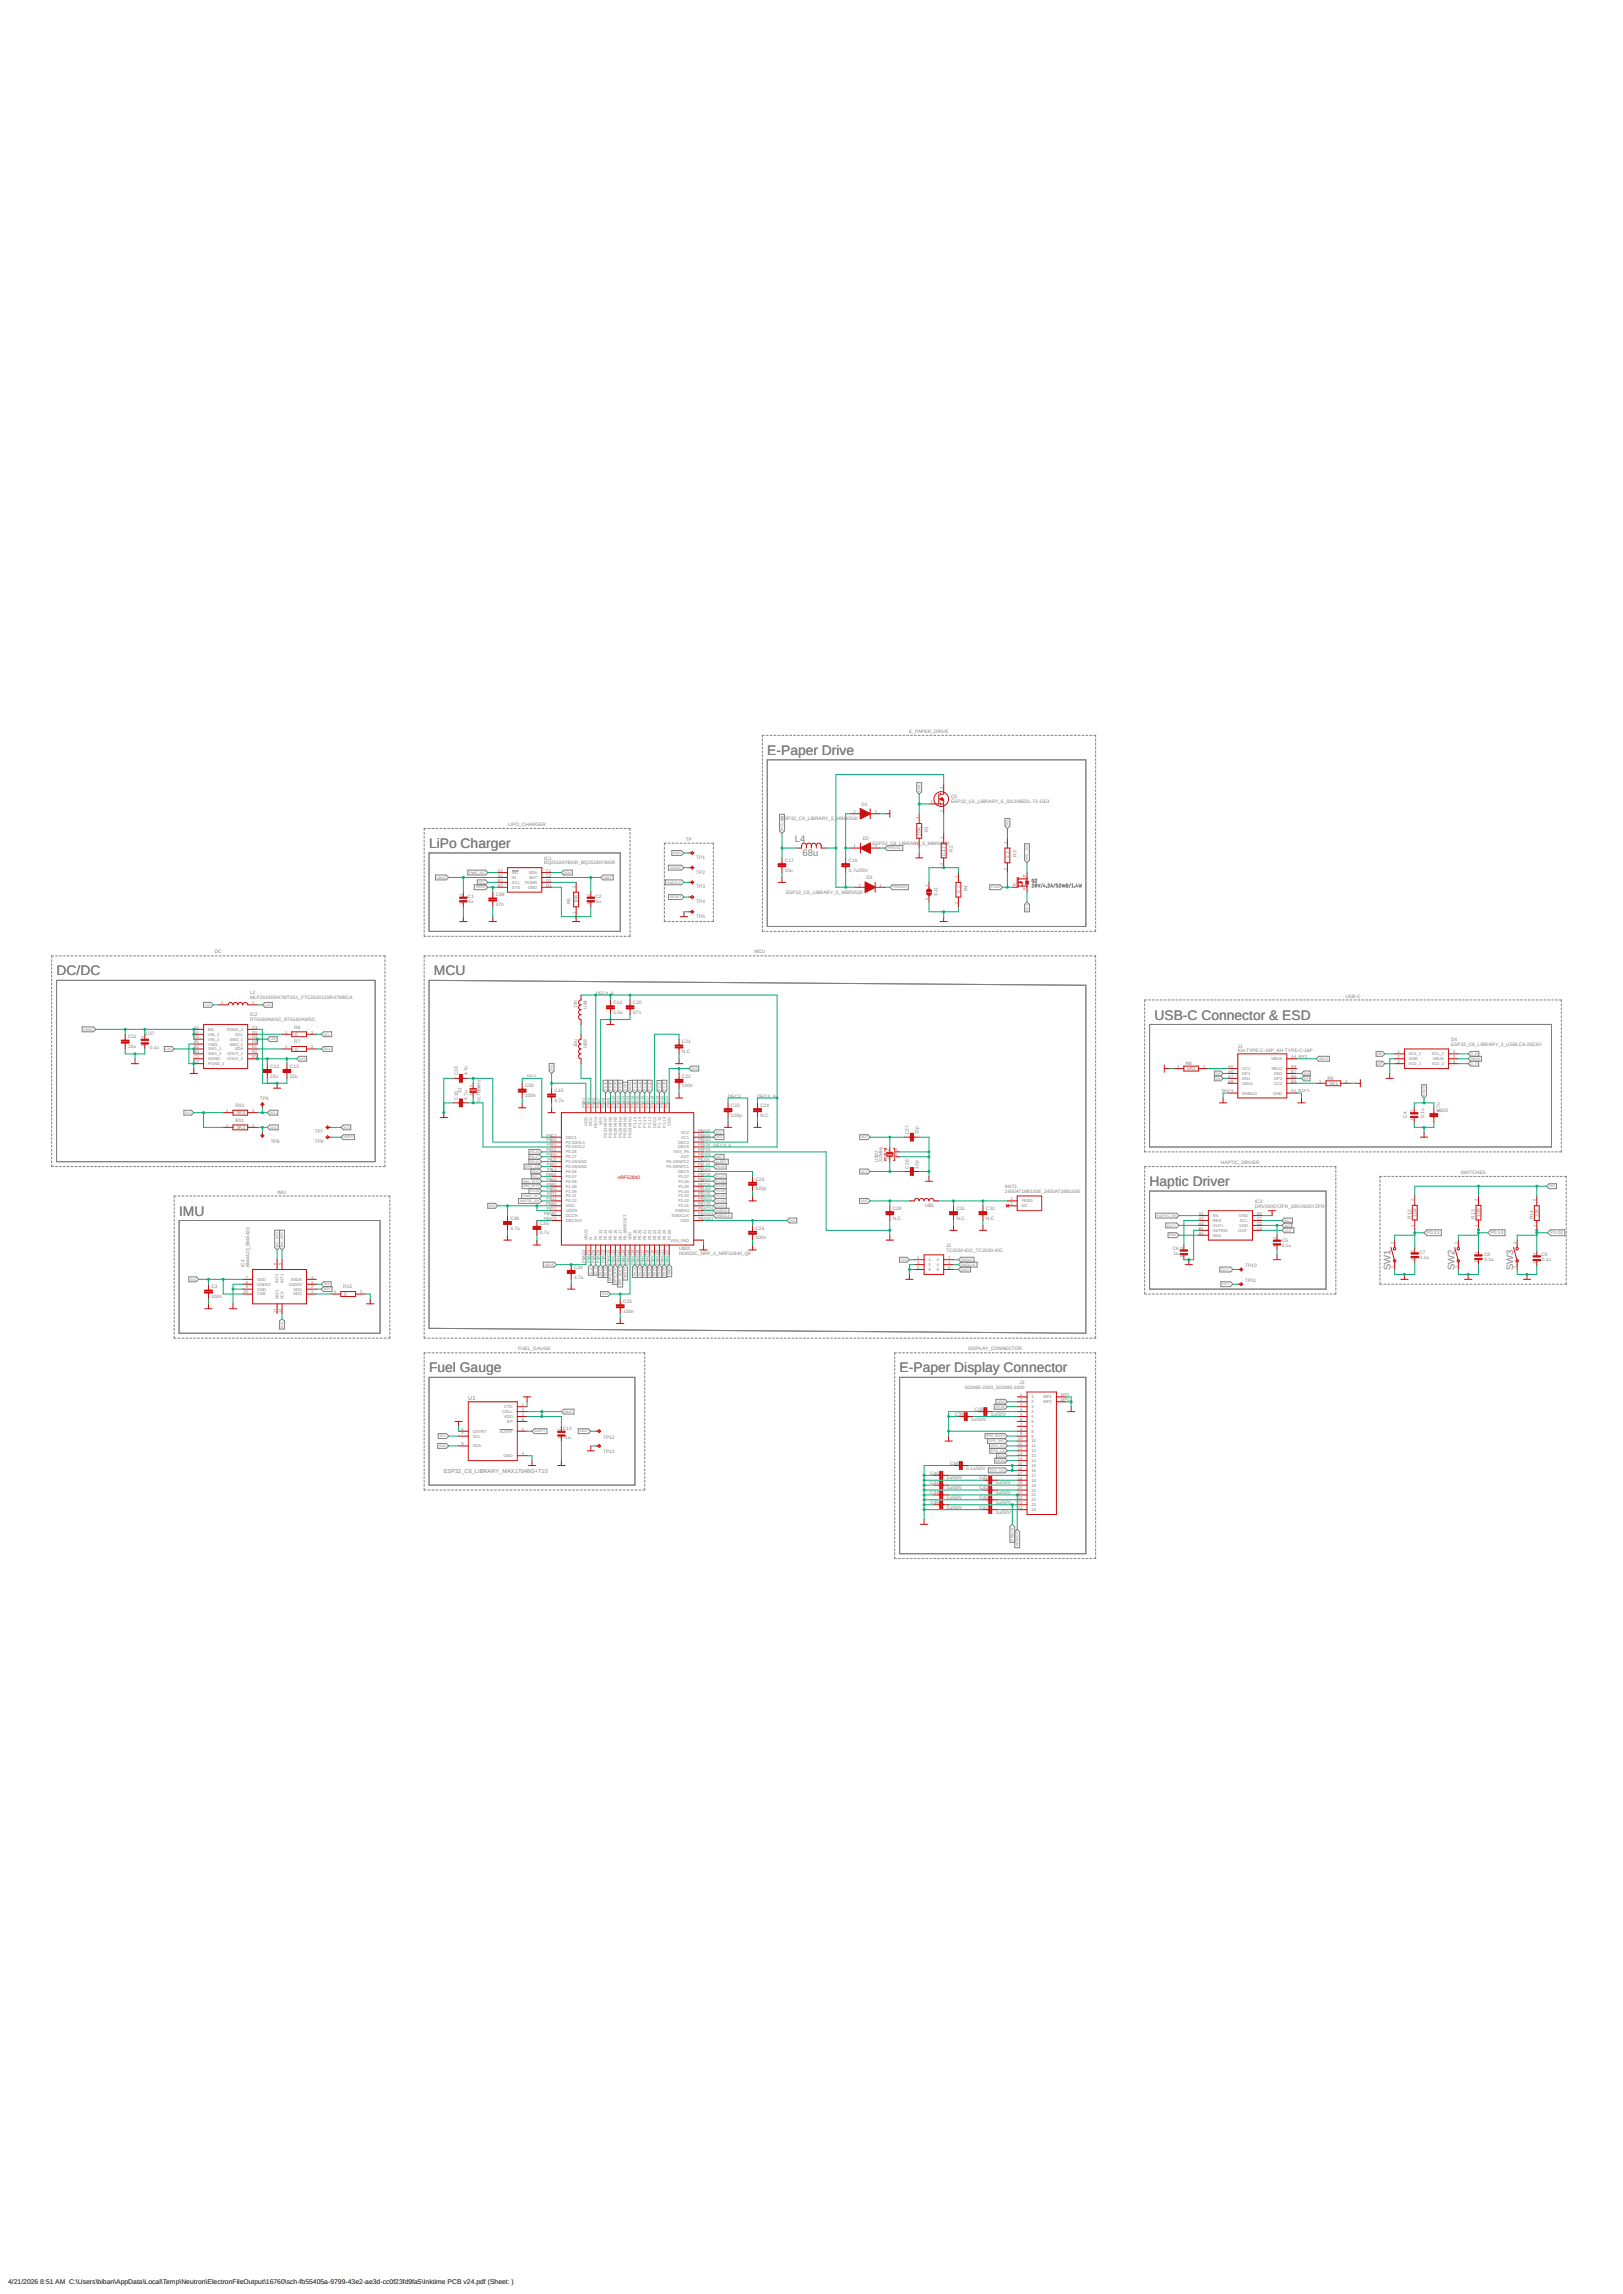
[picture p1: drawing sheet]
<svg xmlns="http://www.w3.org/2000/svg" width="841mm" height="1189mm" viewBox="0 0 841 1189" stroke-linecap="round" stroke-linejoin="round" font-family="sans-serif">
<defs><g id="words">
<g font-size="7.2" fill="#808080">
<text x="398" y="391">E-Paper Drive</text>
<text x="222" y="440">LiPo Charger</text>
<text x="29" y="506">DC/DC</text>
<text x="225" y="506">MCU</text>
<text x="598" y="528">USB-C Connector &amp; ESD</text>
<text x="596" y="615">Haptic Driver</text>
<text x="93" y="630">IMU</text>
<text x="222" y="711">Fuel Gauge</text>
<text x="466" y="711">E-Paper Display Connector</text>
</g>
<g font-size="4.9" fill="#808080">
<text x="412" y="436">L4</text>
<text x="416" y="444">68u</text>
<text x="721" y="658" transform="rotate(-90 721 658)">SW1</text>
<text x="754" y="658" transform="rotate(-90 754 658)">SW2</text>
<text x="784" y="658" transform="rotate(-90 784 658)">SW3</text>
</g>
<g font-size="3.5">
<text x="4" y="1184">4/21/2026</text>
<text x="21" y="1184">8:51 AM C:\Users\biban\AppData\Local\Temp\Neutron\ElectronFileOutput\16760\sch-fb55405a-9799-43e2-ae3d-cc0f23fd9fa5\Inktime PCB v24.pdf (Sheet: )</text>
</g>
<g font-size="2.9" fill="#808080">
<text x="243" y="725">U1</text>
<text x="230" y="764">ESP32_C6_LIBRARY_MAX17048G+T10</text>
</g>
<g font-size="2.5" fill="#808080">
<text x="471" y="380">E_PAPER_DRIVE</text>
<text x="493" y="414">Q1</text>
<text x="446" y="418">D1</text>
<text x="493" y="416">ESP32_C6_LIBRARY_6_SI1308EDL-T1-GE3</text>
<text x="405" y="425">ESP32_C6_LIBRARY_5_</text>
<text x="433" y="425">MBR0530</text>
<text x="263" y="428">LIPO_CHARGER</text>
<text x="481" y="431" transform="rotate(-90 481 431)">R1</text>
<text x="355" y="436">TP</text>
<text x="447" y="435">D2</text>
<text x="452" y="438">ESP32_C6_LIBRARY</text>
<text x="477" y="438">_5_MBR0</text>
<text x="477" y="433" transform="rotate(-90 477 433)">10K</text>
<text x="488" y="438">53</text>
<text x="491" y="438">0</text>
<text x="490" y="444" transform="rotate(-90 490 444)">0.47</text>
<text x="494" y="441" transform="rotate(-90 494 441)">R2</text>
<text x="527" y="444" transform="rotate(-90 527 444)">R3</text>
<text x="282" y="448">BQ25180YBGR_BQ25180YBGR</text>
<text x="282" y="445">IC1</text>
<text x="361" y="445">TP1</text>
<text x="407" y="447">C17</text>
<text x="440" y="447">C16</text>
<text x="523" y="445" transform="rotate(-90 523 445)">2.2</text>
<text x="361" y="453">TP2</text>
<text x="407" y="452">10u</text>
<text x="440" y="452">4.7u/25V</text>
<text x="449" y="456">D3</text>
<text x="361" y="460">TP3</text>
<text x="501" y="462" transform="rotate(-90 501 462)">R4</text>
<text x="243" y="465">C1</text>
<text x="257" y="465">C49</text>
<text x="309" y="465">C2</text>
<text x="361" y="468">TP4</text>
<text x="407" y="463">ESP32_C6_LIBRARY_5_MBR0530</text>
<text x="486" y="464" transform="rotate(-90 486 464)">SJ1</text>
<text x="498" y="463" transform="rotate(-90 498 463)">2.2</text>
<text x="243" y="468">1u</text>
<text x="257" y="470">47n</text>
<text x="296" y="469" transform="rotate(-90 296 469)">R5</text>
<text x="299" y="468" transform="rotate(-90 299 468)">10K</text>
<text x="309" y="468">1u</text>
<text x="361" y="476">TP5</text>
<text x="111" y="494">DC</text>
<text x="391" y="494">MCU</text>
<text x="130" y="515">L2</text>
<text x="309" y="516">DEC4_</text>
<text x="317" y="516">6</text>
<text x="130" y="518">MLP2016SR47MT0S1_FTC252012SR47MBCA</text>
<text x="318" y="520">C14</text>
<text x="328" y="520">C20</text>
<text x="697" y="517">USB-C</text>
<text x="130" y="527">IC2</text>
<text x="299" y="522" transform="rotate(-90 299 522)">15n</text>
<text x="304" y="523" transform="rotate(-90 304 523)">U$4</text>
<text x="318" y="525">1.0u</text>
<text x="328" y="525">47n</text>
<text x="130" y="529">RT6160AWSC_RT6160AWSC</text>
<text x="152" y="533">R6</text>
<text x="66" y="538">C11</text>
<text x="76" y="537">C37</text>
<text x="153" y="537">0</text>
<text x="752" y="539">D4</text>
<text x="66" y="543">10u</text>
<text x="78" y="544">0.1u</text>
<text x="152" y="541">R7</text>
<text x="153" y="545">0</text>
<text x="299" y="543" transform="rotate(-90 299 543)">10u</text>
<text x="304" y="543" transform="rotate(-90 304 543)">U$8</text>
<text x="353" y="546">N.C</text>
<text x="353" y="541">C21</text>
<text x="641" y="545">KH-TYPE-C-16P_KH-TYPE-C-16P</text>
<text x="641" y="543">J1</text>
<text x="752" y="542">ESP32_C6_LIBRARY_3_USBLC6-2SC6Y</text>
<text x="614" y="552">R8</text>
<text x="140" y="553">C12</text>
<text x="150" y="553">C13</text>
<text x="237" y="557" transform="rotate(-90 237 557)">C18</text>
<text x="242" y="557" transform="rotate(-90 242 557)">4.7u</text>
<text x="615" y="555">5K1</text>
<text x="140" y="558">22u</text>
<text x="150" y="558">22u</text>
<text x="272" y="564">C30</text>
<text x="353" y="564">100n</text>
<text x="353" y="558">C22</text>
<text x="688" y="560">R9</text>
<text x="689" y="562">5K1</text>
<text x="239" y="566" transform="rotate(-90 239 566)">X1</text>
<text x="272" y="569">100n</text>
<text x="287" y="566">C15</text>
<text x="377" y="569">DEC3</text>
<text x="393" y="569">DEC4_6</text>
<text x="122" y="574">R10</text>
<text x="135" y="570">TP6</text>
<text x="237" y="570" transform="rotate(-90 237 570)">C19</text>
<text x="242" y="570" transform="rotate(-90 242 570)">4.7u</text>
<text x="249" y="572" transform="rotate(-90 249 572)">32.768kHz</text>
<text x="287" y="571">4.7u</text>
<text x="379" y="574">C23</text>
<text x="394" y="574">C24</text>
<text x="122" y="581">R11</text>
<text x="123" y="578">3K3</text>
<text x="379" y="579">100p</text>
<text x="394" y="579">N.C</text>
<text x="729" y="579" transform="rotate(-90 729 579)">C4</text>
<text x="738" y="579" transform="rotate(-90 738 579)">0.1u</text>
<text x="745" y="576">U$20</text>
<text x="746" y="576" transform="rotate(-90 746 576)">4.7u</text>
<text x="123" y="585">3K3</text>
<text x="163" y="587">TP7</text>
<text x="471" y="588" transform="rotate(-90 471 588)">C27</text>
<text x="476" y="588" transform="rotate(-90 476 588)">12p</text>
<text x="140" y="592">TP8</text>
<text x="163" y="592">TP9</text>
<text x="370" y="594">DEC4_6</text>
<text x="455" y="602" transform="rotate(-90 455 602)">U$22</text>
<text x="457" y="602" transform="rotate(-90 457 602)">32MHz</text>
<text x="471" y="606" transform="rotate(-90 471 606)">C28</text>
<text x="476" y="606" transform="rotate(-90 476 606)">12p</text>
<text x="633" y="603">HAPTIC_DRIVER</text>
<text x="391" y="612">C25</text>
<text x="757" y="608">SWITCHES</text>
<text x="391" y="617">820p</text>
<text x="521" y="616">ANT1</text>
<text x="144" y="619">IMU</text>
<text x="521" y="618">2450AT18B100E_2450AT18B100E</text>
<text x="650" y="623">IC3</text>
<text x="463" y="627">C29</text>
<text x="479" y="625">U$5</text>
<text x="496" y="627">C31</text>
<text x="511" y="627">C32</text>
<text x="650" y="626">DRV2605YZFR_DRV2605YZFR</text>
<text x="264" y="632">C36</text>
<text x="280" y="635">C35</text>
<text x="463" y="632">N.C</text>
<text x="496" y="632">N.C</text>
<text x="511" y="632">N.C</text>
<text x="731" y="632" transform="rotate(-90 731 632)">R12</text>
<text x="734" y="630" transform="rotate(-90 734 630)">10K</text>
<text x="764" y="632" transform="rotate(-90 764 632)">R13</text>
<text x="767" y="630" transform="rotate(-90 767 630)">10K</text>
<text x="794" y="632" transform="rotate(-90 794 632)">R14</text>
<text x="797" y="631" transform="rotate(-90 797 631)">10K</text>
<text x="264" y="637">4.7u</text>
<text x="280" y="640">4.7u</text>
<text x="391" y="637">C26</text>
<text x="739" y="640">P0.13</text>
<text x="772" y="640">P0.14</text>
<text x="803" y="640">P1.02</text>
<text x="352" y="648">U$31</text>
<text x="391" y="642">100n</text>
<text x="490" y="646">J2</text>
<text x="664" y="646">0.1u</text>
<text x="664" y="644">C5</text>
<text x="352" y="650">NORDIC_NRF_4_NRF52840_QF</text>
<text x="490" y="649">TC2030-IDC_TC2030-IDC</text>
<text x="608" y="648">C6</text>
<text x="608" y="651">1u</text>
<text x="735" y="650">C7</text>
<text x="736" y="652">0.1u</text>
<text x="769" y="651">C8</text>
<text x="769" y="653">0.1u</text>
<text x="799" y="651">C9</text>
<text x="799" y="654">0.1u</text>
<text x="127" y="657" transform="rotate(-90 127 657)">IC4</text>
<text x="129" y="657" transform="rotate(-90 129 657)">BMA423_BMA423</text>
<text x="298" y="658">C34</text>
<text x="645" y="657">TP10</text>
<text x="298" y="663">4.7u</text>
<text x="645" y="664">TP11</text>
<text x="110" y="668">C3</text>
<text x="178" y="668">R15</text>
<text x="178" y="672">0</text>
<text x="110" y="673">100n</text>
<text x="323" y="675">C33</text>
<text x="323" y="680">100n</text>
<text x="269" y="700">FUEL_GAUGE</text>
<text x="502" y="700">DISPLAY_CONNECTOR</text>
<text x="500" y="720">503480-2400_503480-2400</text>
<text x="528" y="717">J3</text>
<text x="505" y="731">C38</text>
<text x="495" y="734">C39</text>
<text x="503" y="736">1u/50V</text>
<text x="513" y="734">1u/50V</text>
<text x="292" y="741">C10</text>
<text x="293" y="746">1u</text>
<text x="313" y="746">TP12</text>
<text x="313" y="753">TP13</text>
<text x="492" y="759">C48</text>
<text x="501" y="762">0.1u/50V</text>
<text x="482" y="764">C40</text>
<text x="491" y="767">1u/50V</text>
<text x="508" y="767">C41</text>
<text x="482" y="769">C42</text>
<text x="491" y="772">1u/50V</text>
<text x="508" y="772">C43</text>
<text x="516" y="769">1u/50V</text>
<text x="482" y="774">C44</text>
<text x="482" y="779">C46</text>
<text x="491" y="777">1u/50V</text>
<text x="508" y="777">C45</text>
<text x="516" y="774">1u/50V</text>
<text x="516" y="779">1u/50V</text>
<text x="491" y="782">1u/50V</text>
<text x="508" y="782">C47</text>
<text x="516" y="785">1u/50V</text>
</g>
<text font-size="2.5" fill="#c90d0c" x="320" y="611">nRF52840</text>
<g font-size="2.1" fill="#808080">
<text x="489" y="409" transform="rotate(-90 489 409)">3</text>
<text x="482" y="416">1</text>
<text x="442" y="421">2</text>
<text x="453" y="421">1</text>
<text x="476" y="424" transform="rotate(-90 476 424)">1</text>
<text x="489" y="421" transform="rotate(-90 489 421)">2</text>
<text x="476" y="438" transform="rotate(-90 476 438)">2</text>
<text x="489" y="435" transform="rotate(-90 489 435)">1</text>
<text x="522" y="437" transform="rotate(-90 522 437)">1</text>
<text x="442" y="439">1</text>
<text x="453" y="439">2</text>
<text x="489" y="448" transform="rotate(-90 489 448)">2</text>
<text x="258" y="452">A1</text>
<text x="258" y="454">A2</text>
<text x="265" y="453">INT</text>
<text x="265" y="456">IN</text>
<text x="274" y="453">SDA</text>
<text x="274" y="456">BAT</text>
<text x="283" y="452">C1</text>
<text x="283" y="454">C2</text>
<text x="496" y="455" transform="rotate(-90 496 455)">1</text>
<text x="522" y="451" transform="rotate(-90 522 451)">2</text>
<text x="258" y="457">B1</text>
<text x="258" y="459">B2</text>
<text x="265" y="458">SCL</text>
<text x="265" y="461">SYS</text>
<text x="272" y="458">TS/MR</text>
<text x="274" y="461">GND</text>
<text x="283" y="457">D1</text>
<text x="283" y="459">D2</text>
<text x="298" y="460" transform="rotate(-90 298 460)">2</text>
<text x="445" y="459">2</text>
<text x="456" y="459">1</text>
<text x="481" y="459" transform="rotate(-90 481 459)">1</text>
<text x="240" y="465" transform="rotate(-90 240 465)">2</text>
<text x="306" y="465" transform="rotate(-90 306 465)">2</text>
<text x="481" y="466" transform="rotate(-90 481 466)">2</text>
<text x="240" y="469" transform="rotate(-90 240 469)">1</text>
<text x="298" y="473" transform="rotate(-90 298 473)">1</text>
<text x="306" y="469" transform="rotate(-90 306 469)">1</text>
<text x="496" y="468" transform="rotate(-90 496 468)">2</text>
<text x="115" y="520">1</text>
<text x="131" y="520">2</text>
<text x="101" y="533">A1</text>
<text x="131" y="533">C3</text>
<text x="75" y="538" transform="rotate(-90 75 538)">2</text>
<text x="101" y="536">A2</text>
<text x="101" y="538">A3</text>
<text x="108" y="534">EN</text>
<text x="108" y="537">VIN_1</text>
<text x="108" y="539">VIN_2</text>
<text x="117" y="534">PGND_2</text>
<text x="119" y="539">SW2_1</text>
<text x="122" y="537">SCL</text>
<text x="131" y="536">D1</text>
<text x="131" y="538">D2</text>
<text x="148" y="536">1</text>
<text x="161" y="536">2</text>
<text x="75" y="543" transform="rotate(-90 75 543)">1</text>
<text x="101" y="541">B1</text>
<text x="101" y="543">B2</text>
<text x="101" y="546">B3</text>
<text x="108" y="542">VSEL</text>
<text x="108" y="544">SW1_1</text>
<text x="119" y="542">SW2_2</text>
<text x="122" y="544">SDA</text>
<text x="131" y="541">D3</text>
<text x="131" y="543">E1</text>
<text x="131" y="546">E2</text>
<text x="148" y="543">1</text>
<text x="161" y="543">2</text>
<text x="724" y="546">1</text>
<text x="753" y="546">6</text>
<text x="100" y="548">C1</text>
<text x="100" y="551">C2</text>
<text x="108" y="547">SW1_2</text>
<text x="108" y="549">AGND</text>
<text x="118" y="547">VOUT_1</text>
<text x="118" y="549">VOUT_2</text>
<text x="131" y="548">E3</text>
<text x="659" y="549">VBUS</text>
<text x="669" y="548">A4_B9*2</text>
<text x="724" y="548">2</text>
<text x="724" y="551">3</text>
<text x="730" y="547">I/O1_1</text>
<text x="730" y="549">GND</text>
<text x="742" y="547">I/O1_2</text>
<text x="742" y="549">VBUS</text>
<text x="753" y="548">5</text>
<text x="753" y="551">4</text>
<text x="108" y="552">PGND_1</text>
<text x="610" y="553">1</text>
<text x="623" y="553">2</text>
<text x="636" y="556">A6</text>
<text x="636" y="553">A5</text>
<text x="644" y="557">DP1</text>
<text x="644" y="555">CC1</text>
<text x="659" y="555">SBU2</text>
<text x="660" y="557">DN2</text>
<text x="669" y="553">B8</text>
<text x="669" y="556">B7</text>
<text x="730" y="552">I/O2_1</text>
<text x="742" y="552">I/O2_2</text>
<text x="245" y="564" transform="rotate(-90 245 564)">2</text>
<text x="636" y="561">A8</text>
<text x="636" y="559">A7</text>
<text x="644" y="562">SBU1</text>
<text x="644" y="560">DN1</text>
<text x="660" y="562">CC2</text>
<text x="660" y="560">DP2</text>
<text x="669" y="559">B6</text>
<text x="669" y="561">B5</text>
<text x="684" y="561">1</text>
<text x="697" y="561">2</text>
<text x="245" y="568" transform="rotate(-90 245 568)">1</text>
<text x="633" y="566">SH1*4</text>
<text x="644" y="567">SHIELD</text>
<text x="660" y="567">GND</text>
<text x="669" y="566">A1_B12*2</text>
<text x="303" y="574" transform="rotate(-90 303 574)">P$B1</text>
<text x="306" y="574" transform="rotate(-90 306 574)">P$B3</text>
<text x="308" y="574" transform="rotate(-90 308 574)">P$B5</text>
<text x="311" y="574" transform="rotate(-90 311 574)">P$B7</text>
<text x="313" y="574" transform="rotate(-90 313 574)">P$A8</text>
<text x="316" y="574" transform="rotate(-90 316 574)">P$B9</text>
<text x="318" y="574" transform="rotate(-90 318 574)">P$A10</text>
<text x="321" y="574" transform="rotate(-90 321 574)">P$B11</text>
<text x="324" y="574" transform="rotate(-90 324 574)">P$A12</text>
<text x="326" y="574" transform="rotate(-90 326 574)">P$B13</text>
<text x="329" y="574" transform="rotate(-90 329 574)">P$A14</text>
<text x="331" y="574" transform="rotate(-90 331 574)">P$B15</text>
<text x="334" y="574" transform="rotate(-90 334 574)">P$A16</text>
<text x="336" y="574" transform="rotate(-90 336 574)">P$B17</text>
<text x="339" y="574" transform="rotate(-90 339 574)">P$A18</text>
<text x="341" y="574" transform="rotate(-90 341 574)">P$B19</text>
<text x="344" y="574" transform="rotate(-90 344 574)">P$A20</text>
<text x="346" y="574" transform="rotate(-90 346 574)">P$A22</text>
<text x="117" y="576">1</text>
<text x="131" y="576">2</text>
<text x="732" y="581" transform="rotate(-90 732 581)">1</text>
<text x="732" y="576" transform="rotate(-90 732 576)">2</text>
<text x="117" y="584">1</text>
<text x="131" y="584">2</text>
<text x="304" y="583" transform="rotate(-90 304 583)">VDD</text>
<text x="307" y="584" transform="rotate(-90 307 584)">DCC</text>
<text x="309" y="585" transform="rotate(-90 309 585)">DEC4</text>
<text x="312" y="583" transform="rotate(-90 312 583)">VSS</text>
<text x="330" y="585" transform="rotate(-90 330 585)">P1.15</text>
<text x="332" y="585" transform="rotate(-90 332 585)">P1.14</text>
<text x="335" y="585" transform="rotate(-90 335 585)">P1.13</text>
<text x="337" y="585" transform="rotate(-90 337 585)">P1.12</text>
<text x="340" y="585" transform="rotate(-90 340 585)">DEC2</text>
<text x="342" y="584" transform="rotate(-90 342 584)">P1.11</text>
<text x="345" y="585" transform="rotate(-90 345 585)">P1.10</text>
<text x="348" y="583" transform="rotate(-90 348 583)">VDD</text>
<text x="353" y="588">XC2</text>
<text x="362" y="586">P$A23</text>
<text x="283" y="589">P$C1</text>
<text x="283" y="592">P$D2</text>
<text x="293" y="590">DEC1</text>
<text x="293" y="593">P0.00/XL1</text>
<text x="315" y="590" transform="rotate(-90 315 590)">P0.31/AIN7</text>
<text x="317" y="590" transform="rotate(-90 317 590)">P0.30/AIN6</text>
<text x="320" y="590" transform="rotate(-90 320 590)">P0.29/AIN5</text>
<text x="322" y="590" transform="rotate(-90 322 590)">P0.28/AIN4</text>
<text x="325" y="590" transform="rotate(-90 325 590)">P0.02/AIN0</text>
<text x="327" y="590" transform="rotate(-90 327 590)">P0.03/AIN1</text>
<text x="351" y="593">DEC3</text>
<text x="353" y="590">XC1</text>
<text x="362" y="592">P$D23</text>
<text x="362" y="589">P$B24</text>
<text x="283" y="597">P$G1</text>
<text x="283" y="599">P$H2</text>
<text x="283" y="594">P$F2</text>
<text x="293" y="595">P0.01/XL2</text>
<text x="293" y="598">P0.26</text>
<text x="349" y="598">VSS_PA</text>
<text x="351" y="595">DEC6</text>
<text x="362" y="599">P$H23</text>
<text x="362" y="597">P$F23</text>
<text x="362" y="594">P$E24</text>
<text x="461" y="597" transform="rotate(-90 461 597)">3</text>
<text x="464" y="597">4</text>
<text x="464" y="599">2</text>
<text x="283" y="604">P$K2</text>
<text x="284" y="602">P$J1</text>
<text x="293" y="600">P0.27</text>
<text x="293" y="603">P0.04/AIN2</text>
<text x="293" y="605">P0.05/AIN3</text>
<text x="345" y="605">P0.09/NFC1</text>
<text x="345" y="603">P0.10/NFC2</text>
<text x="353" y="600">ANT</text>
<text x="362" y="604">P$L24</text>
<text x="362" y="602">P$J24</text>
<text x="461" y="601" transform="rotate(-90 461 601)">1</text>
<text x="283" y="609">P$M2</text>
<text x="283" y="612">P$N1</text>
<text x="284" y="607">P$L1</text>
<text x="293" y="608">P0.06</text>
<text x="293" y="610">P0.07</text>
<text x="351" y="608">DEC5</text>
<text x="352" y="610">P1.07</text>
<text x="362" y="612">P$R24</text>
<text x="362" y="609">P$P23</text>
<text x="362" y="607">P$N24</text>
<text x="283" y="617">P$R1</text>
<text x="283" y="614">P$P2</text>
<text x="293" y="613">P0.08</text>
<text x="293" y="616">P1.08</text>
<text x="352" y="616">P1.05</text>
<text x="352" y="613">P1.06</text>
<text x="362" y="617">P$U24</text>
<text x="362" y="614">P$T23</text>
<text x="283" y="622">P$U1</text>
<text x="283" y="619">P$T2</text>
<text x="293" y="618">P1.09</text>
<text x="293" y="621">P0.11</text>
<text x="293" y="623">P0.12</text>
<text x="352" y="623">P1.02</text>
<text x="352" y="621">P1.03</text>
<text x="352" y="618">P1.04</text>
<text x="362" y="622">P$W24</text>
<text x="362" y="619">P$V23</text>
<text x="524" y="622">1</text>
<text x="529" y="623">FEED</text>
<text x="733" y="622" transform="rotate(-90 733 622)">2</text>
<text x="766" y="622" transform="rotate(-90 766 622)">2</text>
<text x="796" y="623" transform="rotate(-90 796 623)">2</text>
<text x="282" y="630">P$AB2</text>
<text x="283" y="625">P$W1</text>
<text x="283" y="627">P$Y2</text>
<text x="293" y="626">VDD</text>
<text x="293" y="628">VDDH</text>
<text x="350" y="628">SWDIO</text>
<text x="352" y="626">P1.01</text>
<text x="362" y="630">P$AA24</text>
<text x="362" y="627">P$AC24</text>
<text x="362" y="625">P$Y23</text>
<text x="524" y="625">2</text>
<text x="529" y="626">NC</text>
<text x="621" y="630">A1</text>
<text x="651" y="630">B3</text>
<text x="282" y="632">P$AC5</text>
<text x="293" y="631">DCCH</text>
<text x="293" y="633">DEC3V3</text>
<text x="348" y="631">SWDCLK</text>
<text x="353" y="633">VDD</text>
<text x="362" y="632">P$AD23</text>
<text x="621" y="632">A2</text>
<text x="621" y="635">A3</text>
<text x="629" y="631">EN</text>
<text x="629" y="633">REG</text>
<text x="629" y="636">OUT+</text>
<text x="642" y="631">GND</text>
<text x="642" y="636">VDD</text>
<text x="643" y="633">SCL</text>
<text x="651" y="632">C1</text>
<text x="651" y="635">C2</text>
<text x="733" y="636" transform="rotate(-90 733 636)">1</text>
<text x="766" y="636" transform="rotate(-90 766 636)">1</text>
<text x="621" y="637">B1</text>
<text x="621" y="640">B2</text>
<text x="629" y="638">IN/TRIG</text>
<text x="629" y="641">SDA</text>
<text x="642" y="638">OUT-</text>
<text x="651" y="637">C3</text>
<text x="796" y="636" transform="rotate(-90 796 636)">1</text>
<text x="304" y="643" transform="rotate(-90 304 643)">VBUS</text>
<text x="307" y="643" transform="rotate(-90 307 643)">D-</text>
<text x="309" y="643" transform="rotate(-90 309 643)">D+</text>
<text x="312" y="643" transform="rotate(-90 312 643)">P0.13</text>
<text x="315" y="643" transform="rotate(-90 315 643)">P0.14</text>
<text x="317" y="643" transform="rotate(-90 317 643)">P0.15</text>
<text x="320" y="643" transform="rotate(-90 320 643)">P0.16</text>
<text x="322" y="643" transform="rotate(-90 322 643)">P0.17</text>
<text x="325" y="643" transform="rotate(-90 325 643)">P0.18/RESET</text>
<text x="327" y="643" transform="rotate(-90 327 643)">VDD</text>
<text x="330" y="643" transform="rotate(-90 330 643)">P0.19</text>
<text x="332" y="643" transform="rotate(-90 332 643)">P0.20</text>
<text x="335" y="643" transform="rotate(-90 335 643)">P0.21</text>
<text x="337" y="643" transform="rotate(-90 337 643)">P0.22</text>
<text x="340" y="643" transform="rotate(-90 340 643)">P0.23</text>
<text x="342" y="643" transform="rotate(-90 342 643)">P0.24</text>
<text x="345" y="643" transform="rotate(-90 345 643)">P0.25</text>
<text x="347" y="643">VSS_PAD</text>
<text x="348" y="643" transform="rotate(-90 348 643)">P1.00</text>
<text x="613" y="647" transform="rotate(-90 613 647)">2</text>
<text x="661" y="647" transform="rotate(-90 661 647)">1</text>
<text x="661" y="642" transform="rotate(-90 661 642)">2</text>
<text x="722" y="645" transform="rotate(-90 722 645)">2</text>
<text x="755" y="645" transform="rotate(-90 755 645)">2</text>
<text x="786" y="645" transform="rotate(-90 786 645)">2</text>
<text x="475" y="652">1</text>
<text x="481" y="654">1</text>
<text x="486" y="654">2</text>
<text x="491" y="652">2</text>
<text x="613" y="652" transform="rotate(-90 613 652)">1</text>
<text x="733" y="653" transform="rotate(-90 733 653)">1</text>
<text x="733" y="649" transform="rotate(-90 733 649)">2</text>
<text x="766" y="650" transform="rotate(-90 766 650)">2</text>
<text x="796" y="650" transform="rotate(-90 796 650)">2</text>
<text x="143" y="656" transform="rotate(-90 143 656)">6</text>
<text x="146" y="656" transform="rotate(-90 146 656)">5</text>
<text x="303" y="654" transform="rotate(-90 303 654)">P$AD2</text>
<text x="306" y="654" transform="rotate(-90 306 654)">P$AD4</text>
<text x="308" y="654" transform="rotate(-90 308 654)">P$AD6</text>
<text x="311" y="654" transform="rotate(-90 311 654)">P$AD8</text>
<text x="313" y="654" transform="rotate(-90 313 654)">P$AC9</text>
<text x="316" y="655" transform="rotate(-90 316 655)">P$AD10</text>
<text x="318" y="655" transform="rotate(-90 318 655)">P$AC11</text>
<text x="321" y="655" transform="rotate(-90 321 655)">P$AD12</text>
<text x="324" y="655" transform="rotate(-90 324 655)">P$AC13</text>
<text x="326" y="655" transform="rotate(-90 326 655)">P$AD14</text>
<text x="329" y="655" transform="rotate(-90 329 655)">P$AC15</text>
<text x="331" y="655" transform="rotate(-90 331 655)">P$AD16</text>
<text x="334" y="655" transform="rotate(-90 334 655)">P$AC17</text>
<text x="336" y="655" transform="rotate(-90 336 655)">P$AD18</text>
<text x="339" y="655" transform="rotate(-90 339 655)">P$AC19</text>
<text x="341" y="655" transform="rotate(-90 341 655)">P$AD20</text>
<text x="344" y="655" transform="rotate(-90 344 655)">P$AC21</text>
<text x="346" y="655" transform="rotate(-90 346 655)">P$AD22</text>
<text x="475" y="655">3</text>
<text x="475" y="658">5</text>
<text x="481" y="656">3</text>
<text x="481" y="659">5</text>
<text x="486" y="656">4</text>
<text x="486" y="659">6</text>
<text x="491" y="655">4</text>
<text x="491" y="658">6</text>
<text x="722" y="657" transform="rotate(-90 722 657)">1</text>
<text x="755" y="657" transform="rotate(-90 755 657)">1</text>
<text x="766" y="654" transform="rotate(-90 766 654)">1</text>
<text x="786" y="657" transform="rotate(-90 786 657)">1</text>
<text x="796" y="655" transform="rotate(-90 796 655)">1</text>
<text x="127" y="663">7</text>
<text x="127" y="665">8</text>
<text x="133" y="664">VDD</text>
<text x="144" y="665" transform="rotate(-90 144 665)">INT2</text>
<text x="147" y="665" transform="rotate(-90 147 665)">INT1</text>
<text x="151" y="664">ASDA</text>
<text x="161" y="665">3</text>
<text x="161" y="663">4</text>
<text x="126" y="670">10</text>
<text x="127" y="668">9</text>
<text x="133" y="666">GNDIO</text>
<text x="133" y="669">GND</text>
<text x="133" y="671">CSB</text>
<text x="150" y="666">VDDIO</text>
<text x="152" y="671">SDO</text>
<text x="152" y="669">SDX</text>
<text x="161" y="670">1</text>
<text x="161" y="668">2</text>
<text x="173" y="670">1</text>
<text x="187" y="670">2</text>
<text x="144" y="673" transform="rotate(-90 144 673)">ASCL</text>
<text x="147" y="673" transform="rotate(-90 147 673)">SCX</text>
<text x="143" y="680" transform="rotate(-90 143 680)">11</text>
<text x="146" y="680" transform="rotate(-90 146 680)">12</text>
<text x="529" y="724">1</text>
<text x="535" y="725">1</text>
<text x="541" y="725">MP1</text>
<text x="550" y="724">MP1</text>
<text x="261" y="730">CTG</text>
<text x="270" y="729">1</text>
<text x="270" y="731">2</text>
<text x="529" y="726">2</text>
<text x="529" y="729">3</text>
<text x="529" y="731">4</text>
<text x="535" y="727">2</text>
<text x="535" y="730">3</text>
<text x="541" y="727">MP2</text>
<text x="550" y="726">MP2</text>
<text x="260" y="732">CELL</text>
<text x="261" y="735">VDD</text>
<text x="263" y="737">EP</text>
<text x="270" y="734">3</text>
<text x="270" y="736">9</text>
<text x="529" y="734">5</text>
<text x="529" y="736">6</text>
<text x="535" y="732">4</text>
<text x="535" y="735">5</text>
<text x="535" y="737">6</text>
<text x="239" y="741">6</text>
<text x="239" y="744">7</text>
<text x="245" y="742">QSTRT</text>
<text x="259" y="742">ALERT</text>
<text x="270" y="741">5</text>
<text x="291" y="741" transform="rotate(-90 291 741)">2</text>
<text x="529" y="739">7</text>
<text x="529" y="741">8</text>
<text x="529" y="744">9</text>
<text x="535" y="740">7</text>
<text x="535" y="742">8</text>
<text x="239" y="749">8</text>
<text x="245" y="745">SCL</text>
<text x="291" y="746" transform="rotate(-90 291 746)">1</text>
<text x="527" y="746">10</text>
<text x="528" y="749">11</text>
<text x="535" y="745">9</text>
<text x="535" y="748">10</text>
<text x="245" y="750">SDA</text>
<text x="261" y="755">GND</text>
<text x="270" y="754">4</text>
<text x="527" y="752">12</text>
<text x="527" y="754">13</text>
<text x="535" y="750">11</text>
<text x="535" y="753">12</text>
<text x="535" y="755">13</text>
<text x="527" y="757">14</text>
<text x="527" y="759">15</text>
<text x="527" y="762">16</text>
<text x="535" y="758">14</text>
<text x="535" y="760">15</text>
<text x="527" y="764">17</text>
<text x="527" y="767">18</text>
<text x="535" y="763">16</text>
<text x="535" y="765">17</text>
<text x="535" y="768">18</text>
<text x="527" y="769">19</text>
<text x="527" y="772">20</text>
<text x="535" y="770">19</text>
<text x="535" y="773">20</text>
<text x="527" y="774">21</text>
<text x="527" y="777">22</text>
<text x="527" y="779">23</text>
<text x="535" y="776">21</text>
<text x="535" y="778">22</text>
<text x="527" y="782">24</text>
<text x="535" y="781">23</text>
<text x="535" y="783">24</text>
</g>
<g font-size="1.8" fill="#808080">
<text x="477" y="410" transform="rotate(-90 477 410)">GDR</text>
<text x="406" y="431" transform="rotate(-90 406 431)">EPD_3V3</text>
<text x="523" y="428" transform="rotate(-90 523 428)">3V3</text>
<text x="349" y="443">SWO</text>
<text x="460" y="440">PREVGL</text>
<text x="533" y="446" transform="rotate(-90 533 446)">EPD_3V3</text>
<text x="226" y="455">VBUS</text>
<text x="243" y="453">PMIC_INT</text>
<text x="292" y="453">SDA</text>
<text x="313" y="455">VBAT</text>
<text x="347" y="450">SWDIO</text>
<text x="247" y="460">VREG</text>
<text x="248" y="458">SCL</text>
<text x="346" y="458">SWDCLK</text>
<text x="462" y="460">PREVGH</text>
<text x="514" y="460">P1.01</text>
<text x="347" y="466">RESET</text>
<text x="533" y="472" transform="rotate(-90 533 472)">3V3</text>
<text x="106" y="521">LX1</text>
<text x="137" y="521">LX2</text>
<text x="43" y="534">VREG</text>
<text x="140" y="539">LX2</text>
<text x="168" y="537">SCL</text>
<text x="86" y="544">LX1</text>
<text x="168" y="544">SDA</text>
<text x="155" y="549">3V3</text>
<text x="683" y="549">VBUS</text>
<text x="714" y="547">DN</text>
<text x="714" y="552">DP</text>
<text x="762" y="549">VBUS</text>
<text x="762" y="552">D_P</text>
<text x="762" y="547">D_N</text>
<text x="286" y="555" transform="rotate(-90 286 555)">3V3</text>
<text x="358" y="554">3V3</text>
<text x="630" y="557">DP</text>
<text x="676" y="557">DN</text>
<text x="273" y="558">DEC1</text>
<text x="630" y="560">DN</text>
<text x="676" y="560">DP</text>
<text x="314" y="565" transform="rotate(-90 314 565)">P0.31</text>
<text x="317" y="565" transform="rotate(-90 317 565)">P0.30</text>
<text x="319" y="565" transform="rotate(-90 319 565)">P0.29</text>
<text x="322" y="565" transform="rotate(-90 322 565)">P0.28</text>
<text x="325" y="565" transform="rotate(-90 325 565)">SCK</text>
<text x="327" y="565" transform="rotate(-90 327 565)">MOSI</text>
<text x="330" y="565" transform="rotate(-90 330 565)">P1.15</text>
<text x="332" y="565" transform="rotate(-90 332 565)">P1.14</text>
<text x="335" y="565" transform="rotate(-90 335 565)">P1.13</text>
<text x="337" y="565" transform="rotate(-90 337 565)">P1.12</text>
<text x="342" y="565" transform="rotate(-90 342 565)">P1.11</text>
<text x="345" y="565" transform="rotate(-90 345 565)">P1.10</text>
<text x="739" y="568" transform="rotate(-90 739 568)">VBUS</text>
<text x="96" y="577">3V3</text>
<text x="140" y="577">SCL</text>
<text x="140" y="585">SDA</text>
<text x="178" y="585">3V3</text>
<text x="371" y="587">XC2</text>
<text x="178" y="590">VREG</text>
<text x="371" y="590">XC1</text>
<text x="446" y="590">XC2</text>
<text x="275" y="598">P0.26</text>
<text x="272" y="605">EPD_CS</text>
<text x="275" y="600">P0.27</text>
<text x="275" y="603">P0.04</text>
<text x="371" y="603">ALERT</text>
<text x="371" y="605">P0.09</text>
<text x="371" y="600">ANT</text>
<text x="276" y="608">SDA</text>
<text x="276" y="610">SCL</text>
<text x="371" y="610">P1.07</text>
<text x="446" y="608">XC1</text>
<text x="271" y="613">IMU_INT1</text>
<text x="271" y="615">IMU_INT2</text>
<text x="275" y="618">P1.09</text>
<text x="371" y="613">P1.06</text>
<text x="371" y="615">P1.05</text>
<text x="371" y="618">P1.04</text>
<text x="803" y="615">3V3</text>
<text x="269" y="623">HAPTIC_EN</text>
<text x="271" y="620">PMIC_INT</text>
<text x="371" y="620">P1.03</text>
<text x="371" y="623">P1.02</text>
<text x="446" y="623">ANT</text>
<text x="253" y="626">3V3</text>
<text x="371" y="626">P1.01</text>
<text x="371" y="628">SWDIO</text>
<text x="371" y="631">SWDCLK</text>
<text x="409" y="633">3V3</text>
<text x="600" y="631">HAPTIC_EN</text>
<text x="605" y="636">OUT+</text>
<text x="666" y="636">3V3</text>
<text x="666" y="633">SCL</text>
<text x="606" y="641">SDA</text>
<text x="666" y="638">OUT-</text>
<text x="144" y="646" transform="rotate(-90 144 646)">IMU_INT2</text>
<text x="147" y="646" transform="rotate(-90 147 646)">IMU_INT1</text>
<text x="467" y="653">3V3</text>
<text x="498" y="653">SWDIO</text>
<text x="282" y="656">VBUS</text>
<text x="498" y="656">SWDCLK</text>
<text x="498" y="659">SWO</text>
<text x="633" y="659">OUT+</text>
<text x="99" y="664">3V3</text>
<text x="307" y="660" transform="rotate(-90 307 660)">D_N</text>
<text x="309" y="660" transform="rotate(-90 309 660)">D_P</text>
<text x="312" y="661" transform="rotate(-90 312 661)">P0.13</text>
<text x="314" y="661" transform="rotate(-90 314 661)">P0.14</text>
<text x="317" y="664" transform="rotate(-90 317 664)">EPD_DC</text>
<text x="319" y="665" transform="rotate(-90 319 665)">EPD_RST</text>
<text x="325" y="663" transform="rotate(-90 325 663)">RESET</text>
<text x="330" y="661" transform="rotate(-90 330 661)">P0.19</text>
<text x="332" y="661" transform="rotate(-90 332 661)">P0.20</text>
<text x="335" y="661" transform="rotate(-90 335 661)">P0.21</text>
<text x="337" y="661" transform="rotate(-90 337 661)">P0.22</text>
<text x="340" y="661" transform="rotate(-90 340 661)">P0.23</text>
<text x="342" y="661" transform="rotate(-90 342 661)">P0.24</text>
<text x="345" y="661" transform="rotate(-90 345 661)">P0.25</text>
<text x="347" y="661" transform="rotate(-90 347 661)">SWO</text>
<text x="168" y="666">3V3</text>
<text x="168" y="669">SDA</text>
<text x="312" y="671">3V3</text>
<text x="322" y="666" transform="rotate(-90 322 666)">EPD_BUSY</text>
<text x="633" y="666">OUT-</text>
<text x="147" y="688" transform="rotate(-90 147 688)">SCL</text>
<text x="516" y="730">RESE</text>
<text x="517" y="727">GDR</text>
<text x="292" y="732">VBAT</text>
<text x="277" y="742">ALERT</text>
<text x="300" y="742">VBAT</text>
<text x="228" y="750">SDA</text>
<text x="228" y="745">SCL</text>
<text x="511" y="745">EPD_BUSY</text>
<text x="513" y="747">EPD_RST</text>
<text x="514" y="750">EPD_DC</text>
<text x="514" y="753">EPD_CS</text>
<text x="517" y="755">SCK</text>
<text x="516" y="758">MOSI</text>
<text x="513" y="763">EPD_3V3</text>
<text x="525" y="798" transform="rotate(-90 525 798)">PREVGL</text>
<text x="528" y="801" transform="rotate(-90 528 801)">PREVGH</text>
</g>
<g font-size="1.8" fill="#c90d0c">
<text x="530" y="455">D</text>
<text x="525" y="459">G</text>
<text x="530" y="461">S</text>
</g>
</g></defs>
<g fill="none" stroke="#808080" stroke-width=".52">
<path d="M395 383v1M395 385v1M395 387v1M395 389v1M395 391v1M395 393v1M395 395v1M395 397v1M395 399v1M396 381h-1v1M397 381h1M398 394h165v86h-165z"/>
<path d="M399 381h1M401 381h1M403 381h1M405 381h1M407 381h1M409 381h1M411 381h1M413 381h1M415 381h1M417 381h1M419 381h1M421 381h1"/>
<path d="M423 381h1M425 381h1M427 381h1M429 381h1M431 381h1M433 381h1M435 381h1M437 381h1M439 381h1M442 381h1M444 381h1M446 381h1"/>
<path d="M448 381h1M450 381h1M452 381h1M454 381h1M456 381h1M458 381h1M460 381h1M462 381h1M464 381h1M466 381h1M468 381h1M470 381h1"/>
<path d="M472 381h1M474 381h1M476 381h1M478 381h1M480 381h1M482 381h1M484 381h1M486 381h1M488 381h1M490 381h1M492 381h1M494 381h1"/>
<path d="M496 381h1M498 381h1M500 381h1M502 381h1M504 381h1M506 381h1M508 381h1M510 381h1M512 381h1M514 381h1M516 381h1M518 381h1"/>
<path d="M520 381h1M522 381h1M524 381h1M526 381h1M528 381h1M530 381h1M532 381h1M534 381h1M536 381h1M538 381h1M540 381h2M543 381h1"/>
<path d="M545 381h1M547 381h1M549 381h1M551 381h1M553 381h1M555 381h1M557 381h1M559 381h1M561 381h1M563 381h1M565 381h1M567 381h1v1"/>
<path d="M568 383v1M568 385v1M568 387v1M568 389v1M568 391v1M568 393v1M568 395v1M568 397v1M568 399v1M395 401v1M395 403v1M395 405v1"/>
<path d="M395 407v1M395 409v1M395 411v1M395 413v1M395 415v1M395 417v1M395 419v1M475 406h3v4l-2 2-1-2zM568 401v1M568 403v1M568 405v1M568 407v1"/>
<path d="M568 409v1M568 411v1M568 413v1M568 415v1M568 417v1M568 419v1M220 431v1M220 433v1M220 435v1M220 437v1M220 440v1M221 429h-1v1"/>
<path d="M222 429h1M224 429h1M226 429h1M228 429h1M230 429h1M232 429h1M234 429h1M236 429h1M238 429h1M240 429h1M242 429h1M244 429h1"/>
<path d="M246 429h1M248 429h1M250 429h1M252 429h1M254 429h1M256 429h1M258 429h1M260 429h1M262 429h1M264 429h2M267 429h1M269 429h1"/>
<path d="M271 429h1M273 429h1M275 429h1M277 429h1M279 429h1M281 429h1M283 429h1M285 429h1M287 429h1M289 429h1M291 429h1M293 429h1"/>
<path d="M295 429h1M297 429h1M299 429h1M301 429h1M303 429h1M305 429h1M307 429h1M309 429h1M311 429h1M313 429h1M315 429h1M317 429h1"/>
<path d="M319 429h1M321 429h1M323 429h1M325 429h1v1M326 431v1M326 433v1M326 435v1M326 437v1M326 440v1M344 439v1M345 437h-1v1M346 437h1"/>
<path d="M348 437h1M350 437h1M352 437h1M354 437h1M356 437h1M358 437h1M360 437h2M363 437h1M365 437h1M367 437h1M369 437h1v1M370 439v1"/>
<path d="M395 421v1M395 423v1M395 425v1M395 427v1M395 429v1M395 431v1M395 433v1M395 435v1M395 437v1M395 439v1M404 422h2v9l-1 1-1-1zM459 440l1-2h8v3h-8z"/>
<path d="M521 424h2v4l-1 1-1-1zM531 437h2v9l-1 1-1-1zM568 421v1M568 423v1M568 425v1M568 427v1M568 429v1M568 431v1M568 433v1M568 435v1M568 437v1M568 439v1"/>
<path d="M220 442v1M220 444v1M220 446v1M220 448v1M220 450v1M220 452v1M220 454v1M220 456v1M220 458v1M220 460v1M222 442h99v41h-99zM226 453h5l1 2-1 1h-5z"/>
<path d="M242 451h10l1 1-1 1h-10zM246 459h6l1 1-1 1h-6zM247 459v-3h5l1 1-1 2M265 451h4M291 452l1-1h5v2h-5zM311 455l2-2h5v3h-5zM326 442v1M326 444v1M326 446v1M326 448v1M326 450v1M326 452v1"/>
<path d="M326 454v1M326 456v1M326 458v1M326 460v1M344 441v1M344 443v1M344 445v1M344 447v1M344 449v2M344 452v1M344 454v1M344 456v1"/>
<path d="M344 458v1M344 460v1M345 456h8l1 1-1 2h-8zM346 448h7l1 2-1 1h-7zM348 441h5l1 1-1 1h-5zM370 441v1M370 443v1M370 445v1M370 447v1M370 449v2M370 452v1M370 454v1"/>
<path d="M370 456v1M370 458v1M370 460v1M395 441v1M395 443v1M395 445v1M395 447v1M395 449v1M395 451v2M395 453v2M395 456v1M395 458v1"/>
<path d="M395 460v1M462 459h9v2h-9l-1-1zM513 459h5l1 1-1 1h-5zM535 458h1l-1 2h1M535 456h1l-1 1zM536 457h.1M536 456h1l-1 1h1M537 458l-1 1M538 458v2l1-2M540 458l-1 2M541 458v1h1M541 459v1"/>
<path d="M542 460h.1M543 458h1l-1 2h1M544 460l1-2 1 2M545 459h.1M547 458l-1 2M548 458h-1v1h1l-1 1M549 458h1l-1 2h1M551 460v-1h1v1M551 459v1M552 460l1-1a.7 .7 0 0 1-1-1 .6 .6 0 0 1 1 0 .6 .6 0 0 1 0 1v1M555 458l-1 2M555 460h1"/>
<path d="M555 458h1v2M557 460h.1M558 458v1M558 459v1M559 458v2l1-1v1v-2M568 441v1M568 443v1M568 445v1M568 447v1M568 449v1M568 451v2M568 453v2"/>
<path d="M568 456v1M568 458v1M568 460v1M220 462v1M220 464v1M220 466v1M220 468v1M220 470v1M220 472v1M220 474v1M220 476v1M220 478v1"/>
<path d="M326 462v1M326 464v1M326 466v1M326 468v1M326 470v1M326 472v1M326 474v1M326 476v1M326 478v1M344 462v1M344 464v1M344 466v1"/>
<path d="M344 468v1M344 470v1M344 472v1M344 474v2M344 477v1h1M346 478h1M346 464h7l1 1-1 1h-7zM348 478h1M350 478h1M352 478h1M354 478h1M356 478h1"/>
<path d="M358 478h1M360 478h2M363 478h1M365 478h1M367 478h1M370 462v1M370 464v1M370 466v1M370 468v1M370 470v1M370 472v1M370 474v2"/>
<path d="M370 477v1h-1M395 462v1M395 464v1M395 466v1M395 468v1M395 470v1M395 472v1M395 474v1M395 476v1M395 478v1M395 480v1M532 467l1 2v4h-2v-4z"/>
<path d="M568 462v1M568 464v1M568 466v1M568 468v1M568 470v1M568 472v1M568 474v1M568 476v1M568 478v1M568 480v1M27 497v1M27 499v1"/>
<path d="M28 495h-1v1M29 495h1M31 495h1M33 495h1M35 495h1M37 495h1M39 495h1M41 495h1M43 495h1M45 495h1M47 495h1M49 495h1"/>
<path d="M51 495h1M53 495h1M55 495h1M57 495h1M59 495h1M61 495h1M63 495h1M65 495h1M67 495h1M69 495h1M71 495h1M73 495h1"/>
<path d="M75 495h1M77 495h1M79 495h1M81 495h1M83 495h1M85 495h1M87 495h1M89 495h1M91 495h1M93 495h1M95 495h1M97 495h1"/>
<path d="M99 495h1M101 495h2M104 495h1M106 495h1M108 495h1M110 495h1M112 495h1M114 495h1M116 495h1M118 495h1M120 495h1M122 495h1"/>
<path d="M124 495h1M126 495h1M128 495h1M130 495h1M132 495h1M134 495h1M136 495h1M138 495h1M140 495h1M142 495h1M144 495h1M146 495h1"/>
<path d="M148 495h1M150 495h1M152 495h1M154 495h1M156 495h1M158 495h1M160 495h1M162 495h1M164 495h1M166 495h1M168 495h1M170 495h1"/>
<path d="M172 495h1M174 495h1M176 495h1M178 495h1M180 495h1M182 495h1M184 495h1M186 495h1M188 495h1M190 495h1M192 495h1M194 495h1"/>
<path d="M196 495h1M198 495h1v1M199 497v1M199 499v1M220 480v1M220 482v1M220 484v1h1M220 497v1M220 499v1M221 495h-1v1M222 495h1M222 485h1"/>
<path d="M224 495h1M224 485h1M226 495h1M226 485h1M228 495h1M228 485h1M230 495h1M230 485h1M232 495h1M232 485h1M234 495h1M234 485h1"/>
<path d="M236 495h1M236 485h1M238 495h1M238 485h1M240 495h1M240 485h1M242 495h1M242 485h1M244 495h1M244 485h1M246 495h1M246 485h1"/>
<path d="M248 495h1M248 485h1M250 495h1M250 485h1M252 495h1M252 485h1M254 495h1M254 485h1M256 495h1M256 485h1M258 495h1M258 485h1"/>
<path d="M260 495h1M260 485h1M262 495h1M262 485h1M264 495h1M264 485h2M266 495h1M267 485h1M268 495h1M269 485h1M270 495h1M271 485h1"/>
<path d="M272 495h1M273 485h1M274 495h1M275 485h1M276 495h1M277 485h1M278 495h1M279 485h1M280 495h1M281 485h1M282 495h1M283 485h1"/>
<path d="M284 495h1M285 485h1M286 495h1M287 485h1M288 495h1M289 485h1M290 495h1M291 485h1M292 495h1M293 485h1M294 495h1M295 485h1"/>
<path d="M296 495h1M297 485h1M298 495h1M299 485h1M300 495h1M301 485h1M302 495h1M303 485h1M304 495h1M305 485h1M306 495h1M307 485h1"/>
<path d="M308 495h1M309 485h1M310 495h1M311 485h1M312 495h1M313 485h1M314 495h1M315 485h1M316 495h1M317 485h1M318 495h1M319 485h1"/>
<path d="M320 495h1M321 485h1M322 495h1M323 485h1M324 495h1M326 495h1M326 480v1M326 482v1M326 484v1h-1M328 495h1M330 495h1M332 495h1"/>
<path d="M334 495h1M336 495h1M338 495h1M340 495h1M342 495h1M344 495h1M346 495h1M348 495h1M350 495h1M352 495h1M354 495h1M356 495h1"/>
<path d="M358 495h1M360 495h1M362 495h1M364 495h1M366 495h1M368 495h1M370 495h1M372 495h1M374 495h1M376 495h1M378 495h1M380 495h1"/>
<path d="M382 495h1M384 495h1M386 495h1M388 495h1M390 495h1M392 495h1M394 495h1M395 482v1h1M396 495h1M397 483h1M398 495h1M399 483h1"/>
<path d="M400 495h1M401 483h1M402 495h1M403 483h1M404 495h1M405 483h1M406 495h1M407 483h1M408 495h1M409 483h1M410 495h1M411 483h1"/>
<path d="M412 495h1M413 483h1M414 495h1M415 483h1M416 495h1M417 483h1M418 495h1M419 483h1M420 495h1M421 483h1M422 495h1M423 483h1"/>
<path d="M424 495h1M425 483h1M426 495h1M427 483h1M428 495h1M429 483h1M430 495h1M431 483h1M432 495h1M433 483h1M434 495h1M435 483h1"/>
<path d="M436 495h1M437 483h1M438 495h1M439 483h1M440 495h1M442 483h1M442 495h1M444 483h1M444 495h1M446 483h1M446 495h1M448 483h1"/>
<path d="M448 495h1M450 483h1M450 495h1M452 483h1M452 495h1M454 483h1M454 495h1M456 483h1M456 495h1M458 483h1M458 495h1M460 483h1"/>
<path d="M460 495h1M462 483h1M462 495h1M464 483h1M464 495h1M466 483h1M466 495h1M468 483h1M468 495h1M470 483h1M470 495h1M472 483h1"/>
<path d="M473 495h.1M474 483h1M474 495h2M476 483h1M477 495h1M478 483h1M479 495h1M480 483h1M481 495h1M482 483h1M483 495h1M484 483h1"/>
<path d="M485 495h1M486 483h1M487 495h1M488 483h1M489 495h1M490 483h1M491 495h1M492 483h1M493 495h1M494 483h1M495 495h1M496 483h1"/>
<path d="M497 495h1M498 483h1M499 495h1M500 483h1M501 495h1M502 483h1M503 495h1M504 483h1M505 495h1M506 483h1M507 495h1M508 483h1"/>
<path d="M509 495h1M510 483h1M511 495h1M512 483h1M513 495h1M514 483h1M515 495h1M516 483h1M517 495h1M518 483h1M519 495h1M520 483h1"/>
<path d="M521 495h1M522 483h1M523 495h1M524 483h1M525 495h1M526 483h1M527 495h1M528 483h1M529 495h1M530 483h1M531 495h1M532 483h1"/>
<path d="M533 495h1M534 483h1M535 495h1M536 483h1M537 495h1M538 483h1M539 495h1M540 483h2M541 495h1M543 483h1M543 495h1M545 483h1"/>
<path d="M545 495h1M547 483h1M547 495h1M549 483h1M549 495h1M551 483h1M551 495h1M553 483h1M553 495h1M555 483h1M555 495h1M557 483h1"/>
<path d="M557 495h1M559 483h1M559 495h1M561 483h1M561 495h1M563 483h1M563 495h1M565 483h1M565 495h1M567 495h1v1M568 482v1h-1M568 497v1"/>
<path d="M568 499v1M27 501v1M27 503v1M27 505v1M27 507v1M27 509v1M27 511v1M27 513v1M27 515v1M27 517v1M27 519v1M29 508h165v94h-165z"/>
<path d="M105 519h4l2 2-2 1h-4zM199 501v1M199 503v1M199 505v1M199 507v1M199 509v1M199 511v1M199 513v1M199 515v1M199 517v1M199 519v1M220 501v1"/>
<path d="M220 503v1M220 505v1M220 507v1M220 509v1M220 511v1M220 513v1M220 515v1M220 518h.1M220 520v1M222 508l341 3v180l-341-3zM568 501v1M568 503v1"/>
<path d="M568 505v1M568 507v1M568 509v1M568 511v1M568 513v1M568 515v1M568 518h.1M568 520v1M594 518h-1v1M595 518h1M597 518h1M599 518h1"/>
<path d="M601 518h1M603 518h1M605 518h1M607 518h1M609 518h1M611 518h1M613 518h1M615 518h1M617 518h1M619 518h1M621 518h1M623 518h1"/>
<path d="M625 518h1M627 518h1M629 518h1M631 518h1M633 518h1M635 518h1M637 518h1M639 518h1M641 518h1M643 518h1M645 518h1M647 518h1"/>
<path d="M649 518h1M651 518h1M653 518h1M655 518h1M657 518h1M659 518h1M661 518h1M663 518h1M665 518h1M667 518h1M669 518h1M671 518h1"/>
<path d="M673 518h1M675 518h2M678 518h1M680 518h1M682 518h1M684 518h1M686 518h1M688 518h1M690 518h1M692 518h1M694 518h1M696 518h1"/>
<path d="M698 518h1M700 518h1M702 518h1M704 518h1M706 518h1M708 518h1M710 518h1M712 518h1M714 518h1M716 518h1M718 518h1M720 518h1"/>
<path d="M722 518h1M724 518h1M726 518h1M728 518h1M730 518h1M732 518h1M734 518h1M736 518h1M738 518h1M740 518h1M742 518h1M744 518h1"/>
<path d="M746 518h1M748 518h1M750 518h1M752 518h1M754 518h1M756 518h1M758 518h1M760 518h1M762 518h1M764 518h1M766 518h1M768 518h1"/>
<path d="M770 518h1M772 518h1M774 518h1M776 518h1M778 518h1M780 518h1M782 518h1M784 518h1M786 518h1M788 518h1M790 518h1M792 518h1"/>
<path d="M794 518h1M796 518h1M798 518h1M800 518h1M802 518h1M804 518h1M806 518h1M808 518h1v1M27 521v1M27 523v1M27 525v1M27 527v1"/>
<path d="M27 529v1M27 531v1M27 533v1M27 535v1M27 537v1M27 539v1M43 532h5l2 1-2 2h-5zM136 521l1-2h4v3h-4zM139 539l1-2h4v3h-4zM166 536l2-1h4v2h-4zM199 521v1M199 523v1"/>
<path d="M199 525v1M199 527v1M199 529v1M199 531v1M199 533v1M199 535v1M199 537v1M199 539v1M220 522v1M220 524v1M220 526v1M220 528v1"/>
<path d="M220 530v1M220 532v1M220 534v1M220 536v1M220 538v1M220 540v1M568 522v1M568 524v1M568 526v1M568 528v1M568 530v1M568 532v1"/>
<path d="M568 534v1M568 536v1M568 538v1M568 540v1M593 520v1M593 522v1M593 524v1M593 526v1M593 528v2M593 531v1M593 533v1M593 535v1"/>
<path d="M593 537v1M593 539v1M596 531h208v63h-208zM809 520v1M809 522v1M809 524v1M809 526v1M809 528v2M809 531v1M809 533v1M809 535v1M809 537v1"/>
<path d="M809 539v1M27 541v1M27 543v1M27 545v1M27 547v1M27 549v1M27 551v1M27 553v1M27 555v1M27 557v2M27 559v1M85 542h4l1 2-1 1h-4z"/>
<path d="M154 549l1-2h4v3h-4zM166 544l2-2h4v3h-4zM199 541v1M199 543v1M199 545v1M199 547v1M199 549v1M199 551v1M199 553v1M199 555v1M199 557v2M199 559v1"/>
<path d="M220 542v1M220 544v1M220 546v1M220 548v1M220 550v1M220 552v1M220 554v1M220 556v1M220 558v1M220 560v1M285 551h2v4l-1 1-1-1zM315 560v5"/>
<path d="M318 560v5M320 560v5M328 560h-3v5M330 560v5M333 560v5M335 560v5M343 560h3v5l-2 1-1-1zM343 560h-3v5l2 1 1-1M357 554l1-1h4v2h-4zM568 542v1M568 544v1M568 546v1"/>
<path d="M568 548v1M568 550v1M568 552v1M568 554v1M568 556v1M568 558v1M568 560v1M593 541v1M593 543v1M593 545v1M593 547v1M593 549v1"/>
<path d="M593 551v1M593 553v1M593 555v1M593 557v1M593 559v1M629 558h4l1 1-1 1h-4zM629 558v-3h4l1 1-1 2M674 556l2-1h3v3h-3zM676 558l-2 1 2 1h3v-2M683 547h6v3h-6l-1-1zM713 545h3l2 1-2 1h-3zM713 550h3l2 1-2 2h-3z"/>
<path d="M762 550l-1 1 1 2h4v-3M762 547h6v3h-6M762 547l-1 2 1 1M762 547l-1-1 1-1h4v2M809 541v1M809 543v1M809 545v1M809 547v1M809 549v1M809 551v1M809 553v1M809 555v1"/>
<path d="M809 557v1M809 559v1M27 562v1M27 563v2M27 566v1M27 568v1M27 570v1M27 572v1M27 574v1M27 576v1M27 578v1M27 580v1"/>
<path d="M95 575h4l1 2-1 1h-4zM139 577l1-2h4v3h-4zM199 562v1M199 563v2M199 566v1M199 568v1M199 570v1M199 572v1M199 574v1M199 576v1M199 578v1M199 580v1"/>
<path d="M220 562v1M220 564v1M220 566v1M220 568v1M220 570v1M220 572v1M220 574v1M220 576v1M220 578v1M220 580v1M315 565l1 1 2-1M315 565l-1 1-1-1v-5h10v5"/>
<path d="M318 565l1 1 1-1M320 565l1 1 2-1M323 565l1 1 1-1M323 561h2M325 565l1 1 2-1M328 565v-5h10v5l-1 1-2-1M328 565l1 1 1-1M330 565l2 1 1-1M333 565l1 1 1-1M568 562v1M568 564v1M568 566v1"/>
<path d="M568 568v1M568 570v1M568 572v1M568 574v1M568 576v1M568 578v1M568 580v1M593 561v1M593 563v1M593 565v1M593 567v1M593 569v1"/>
<path d="M593 571v1M593 573v1M593 575v2M593 578v1M593 580v1M737 562h2v6l-1 1-1-1zM809 561v1M809 563v1M809 565v1M809 567v1M809 569v1M809 571v1"/>
<path d="M809 573v1M809 575v2M809 578v1M809 580v1M27 582v1M27 584v1M27 586v1M27 588v1M27 590v1M27 592v1M27 594v1M27 596v1"/>
<path d="M27 598v1M27 600v1M140 583h4v3h-4l-1-2zM177 584l1-1h4v3h-4zM177 589l1-1h6v3h-6zM199 582v1M199 584v1M199 586v1M199 588v1M199 590v1M199 592v1M199 594v1"/>
<path d="M199 596v1M199 598v1M199 600v1M220 582v1M220 584v1M220 586v1M220 588v1M220 590v1M220 592v1M220 594v1M220 596v1M220 598v1"/>
<path d="M220 600v1M274 598h5M279 598l2 2-2 1M279 598l2-1-2-1h-5v7M370 587l1-1h4v5h-4l-1-2 1-1zM371 588h4M445 588h5l1 1-1 2h-5zM568 582v1M568 584v1M568 586v1M568 588v1M568 590v1"/>
<path d="M568 592v1M568 594v1M568 596v1M568 598v1M568 600v1M593 582v1M593 584v1M593 586v1M593 588v1M593 590v1M593 592v1M593 594v1"/>
<path d="M593 596v1h1M595 597h1M597 597h1M599 597h1M601 597h1M603 597h1M605 597h1M607 597h1M609 597h1M611 597h1M613 597h1M615 597h1"/>
<path d="M617 597h1M619 597h1M621 597h1M623 597h1M625 597h1M627 597h1M629 597h1M631 597h1M633 597h1M635 597h1M637 597h1M639 597h1"/>
<path d="M641 597h1M643 597h1M645 597h1M647 597h1M649 597h1M651 597h1M653 597h1M655 597h1M657 597h1M659 597h1M661 597h1M663 597h1"/>
<path d="M665 597h1M667 597h1M669 597h1M671 597h1M673 597h1M675 597h2M678 597h1M680 597h1M682 597h1M684 597h1M686 597h1M688 597h1"/>
<path d="M690 597h1M692 597h1M694 597h1M696 597h1M698 597h1M700 597h1M702 597h1M704 597h1M706 597h1M708 597h1M710 597h1M712 597h1"/>
<path d="M714 597h1M716 597h1M718 597h1M720 597h1M722 597h1M724 597h1M726 597h1M728 597h1M730 597h1M732 597h1M734 597h1M736 597h1"/>
<path d="M738 597h1M740 597h1M742 597h1M744 597h1M746 597h1M748 597h1M750 597h1M752 597h1M754 597h1M756 597h1M758 597h1M760 597h1"/>
<path d="M762 597h1M764 597h1M766 597h1M768 597h1M770 597h1M772 597h1M774 597h1M776 597h1M778 597h1M780 597h1M782 597h1M784 597h1"/>
<path d="M786 597h1M788 597h1M790 597h1M792 597h1M794 597h1M796 597h1M798 597h1M800 597h1M802 597h1M804 597h1M806 597h1M809 582v1"/>
<path d="M809 584v1M809 586v1M809 588v1M809 590v1M809 592v1M809 594v1M809 596v1h-1M27 602v1M27 604v1h1M29 605h1M31 605h1M33 605h1"/>
<path d="M35 605h1M37 605h1M39 605h1M41 605h1M43 605h1M45 605h1M47 605h1M49 605h1M51 605h1M53 605h1M55 605h1M57 605h1"/>
<path d="M59 605h1M61 605h1M63 605h1M65 605h1M67 605h1M69 605h1M71 605h1M73 605h1M75 605h1M77 605h1M79 605h1M81 605h1"/>
<path d="M83 605h1M85 605h1M87 605h1M89 605h1M91 620h-1v1M91 605h1M92 620h1M93 605h1M94 620h1M95 605h1M96 620h1M97 605h1"/>
<path d="M98 620h1M99 605h1M100 620h1M101 605h2M102 620h1M104 605h1M104 620h1M106 605h1M106 620h1M108 605h1M108 620h1M110 605h1"/>
<path d="M110 620h1M112 605h1M112 620h1M114 605h1M114 620h1M116 605h1M116 620h1M118 605h1M118 620h1M120 605h1M120 620h1M122 605h1"/>
<path d="M122 620h1M124 605h1M125 620h.1M126 605h1M127 620h1M128 605h1M129 620h1M130 605h1M131 620h1M132 605h1M133 620h1M134 605h1"/>
<path d="M135 620h1M136 605h1M137 620h1M138 605h1M139 620h1M140 605h1M141 620h1M142 605h1M143 620h1M144 605h1M145 620h1M146 605h1"/>
<path d="M147 620h1M148 605h1M149 620h1M150 605h1M151 620h1M152 605h1M153 620h1M154 605h1M155 620h1M156 605h1M157 620h1M158 605h1"/>
<path d="M159 620h1M160 605h1M161 620h1M162 605h1M163 620h1M164 605h1M165 620h1M166 605h1M167 620h1M168 605h1M169 620h1M170 605h1"/>
<path d="M171 620h1M172 605h1M173 620h1M174 605h1M175 620h1M176 605h1M177 620h1M178 605h1M179 620h1M180 605h1M181 620h1M182 605h1"/>
<path d="M183 620h1M184 605h1M185 620h1M186 605h1M187 620h1M188 605h1M189 620h1M190 605h1M191 620h1M192 605h1M193 620h1M194 605h1"/>
<path d="M195 620h1M196 605h1M197 620h1M199 620h1M199 602v1M199 604v1h-1M201 620h1v1M220 602v1M220 604v1M220 606v1M220 608v1M220 610v1"/>
<path d="M220 612v1M220 614v1M220 616v1M220 618v1M271 613h8M274 601h5M274 616v3M275 606v2h4M275 608v3M279 601l2 1-2 1M279 611h-8v5h8M279 603l2 2-2 1"/>
<path d="M279 606l2 1-2 1M279 608l2 2-2 1M279 611l2 1-2 1M279 613l2 2-2 1M279 616l2 1-2 2M279 619l2 1-2 1M279 603h-7v3h7M279 619h-9v2M371 616l-1 1 1 2M371 613h5M371 616h5M371 619l-1 1 1 1"/>
<path d="M371 613l-1 2 1 1M371 611l-1 1 1 1M371 611l-1-1 1-2h5v18M371 603l-1 2 1 1h5v-3M371 601l-1 1 1 1M371 601l-1-1 1-2h4v3M371 601h6v2h-6M371 611h5M371 619h5M445 606h5l1 1-1 1h-5zM568 602v1M568 604v1"/>
<path d="M568 606v1M568 608v1M568 610v1M568 612v1M568 614v1M568 616v1M568 618v1M593 607v1M593 609v1M593 611v1M593 613v1M593 615v1"/>
<path d="M593 617v1M593 619v1M594 605h-1v1M595 605h1M596 617h91v51h-91zM597 605h1M599 605h1M601 605h1M603 605h1M605 605h1M607 605h1M609 605h1"/>
<path d="M611 605h1M613 605h1M615 605h1M617 605h1M619 605h1M621 605h1M623 605h1M625 605h1M627 605h1M629 605h1M631 605h1M633 605h1"/>
<path d="M635 605h1M637 605h1M639 605h1M641 605h1M643 605h1M645 605h1M647 605h1M649 605h1M651 605h1M653 605h1M655 605h1M657 605h1"/>
<path d="M659 605h1M661 605h1M663 605h1M665 605h1M667 605h1M669 605h1M671 605h1M673 605h1M675 605h1M677 605h1M679 605h1M681 605h1"/>
<path d="M683 605h1M685 605h1M687 605h1M689 605h1M691 605h1v1M692 607v1M692 609v1M692 611v1M692 613v1M692 615v1M692 617v1M692 619v1"/>
<path d="M715 612v1M715 614v1M715 616v1M715 618v1M715 620v1M716 610h-1v1M717 610h1M719 610h1M721 610h1M723 610h1M725 610h1M727 610h1"/>
<path d="M729 610h1M731 610h1M733 610h1M735 610h1M737 610h1M739 610h1M741 610h2M744 610h1M746 610h1M748 610h1M750 610h1M752 610h1"/>
<path d="M754 610h1M756 610h1M758 610h1M760 610h1M762 610h1M764 610h1M766 610h1M768 610h1M770 610h1M772 610h1M774 610h1M776 610h1"/>
<path d="M778 610h1M780 610h1M782 610h1M784 610h1M786 610h1M788 610h1M790 610h1M792 610h1M794 610h1M796 610h1M798 610h1M800 610h1"/>
<path d="M801 615l2-2h4v3h-4zM802 610h1M804 610h1M806 610h2M809 610h1M811 610h1v1M812 612v1M812 614v1M812 616v1M812 618v1M812 620v1M90 622v1"/>
<path d="M90 624v1M90 626v1M90 628v1M90 630v1M90 632v1M90 634v1M90 636v1M90 638v1M90 640v1M93 633h104v58h-104zM142 638h5v8l-1 2-1-2-1 2-2-2zM145 638v8"/>
<path d="M202 622v1M202 624v1M202 626v1M202 628v1M202 630v1M202 632v1M202 634v1M202 636v1M202 638v1M202 640v1M220 620v1M220 622v1"/>
<path d="M220 624v1M220 626v1M220 628v1M220 630v1M220 632v1M220 634v1M220 636v1M220 638v1M253 624h4l1 1-1 1h-4zM269 621h10l2 1-2 2h-10zM370 630l1-1h8v2h-8zM371 626h7v3"/>
<path d="M371 624h5M371 621l-1 1 1 2M371 621h5M371 624l-1 1 1 1M371 626l-1 1 1 2M408 633l1-2h4v3h-4zM445 621h5l1 1-1 2h-5zM568 620v1M568 622v1M568 624v1M568 626v1M568 628v1"/>
<path d="M568 630v1M568 632v1M568 634v1M568 636v1M568 638v1M593 621v1M593 623v1M593 625v1M593 627v1M593 629v1M593 631v1M593 633v1"/>
<path d="M593 635v1M593 637v1M593 639v1M599 629h11l1 1-1 1h-11zM604 634h6l1 1-1 1h-6zM605 639h5l1 1-1 1h-5zM664 633l2-2h4v3h-4zM666 634l-2 1 2 1M666 636h5v3h-5l-2-1zM669 634v2M692 621v1M692 623v1"/>
<path d="M692 625v1M692 627v1M692 629v1M692 631v1M692 633v1M692 635v1M692 637v1M692 639v1M715 622v1M715 624v1M715 626v1M715 628v1"/>
<path d="M715 630v1M715 632v1M715 634v1M715 636v1M715 638v1M738 639l1-2h8v3h-8zM771 639l1-2h8v3h-8zM802 639l1-2h8v3h-8zM812 622v1M812 624v1M812 626v1M812 628v1"/>
<path d="M812 630v1M812 632v1M812 634v1M812 636v1M812 638v1M90 642v1M90 644v1M90 646v1M90 648v1M90 650v1M90 652v1M90 654v1"/>
<path d="M90 656v1M90 658v1M202 642v1M202 644v1M202 646v1M202 648v1M202 650v1M202 652v1M202 654v1M202 656v1M202 658v1M220 640v1"/>
<path d="M220 642v1M220 644v1M220 646v1M220 648v1M220 650v1M220 652v1M220 654v1M220 656v1M220 658v1M282 654h5l1 1-1 2h-5zM305 657l1-2 1 2v4h-2zM307 657l2-2 1 2"/>
<path d="M310 657v5h5M310 657l1-2 2 2M313 657v5M313 657l1-2 1 2M315 657v8h3M315 657l1-2 2 2M318 657v9h2M318 657l1-2 1 2M320 657v10h3v-10M320 657l1-2 2 2M323 657l1-2 1 2v6h-2M330 657l2-2 1 2"/>
<path d="M330 657l-1-2-1 2v5h18v-5M330 657v5M333 657v5M333 657l1-2 1 2M335 657v5M335 657l2-2 1 2M338 657v5M338 657l1-2 1 2M340 657v5M340 657l2-2 1 2M343 657l1-2 2 2M343 657v5"/>
<path d="M346 657l1-2 1 2v5h-2M466 652h4l1 1-1 1h-4zM498 654h8v3h-8M498 654l-1-1 1-1h7v2M498 654l-1 1 1 2M498 657l-1 1 1 1h5v-2M568 640v1M568 642v1M568 644v1M568 646v1M568 648v1M568 650v1"/>
<path d="M568 652v1M568 654v1M568 656v1M568 658v1M593 641v1M593 643v1M593 645v1M593 647v1M593 649v1M593 651v1M593 653v1M593 655v1"/>
<path d="M593 657v1M593 659v1M632 657h6l1 1-1 1h-6zM692 641v1M692 643v1M692 645v1M692 647v1M692 649v1M692 651v1M692 653v1M692 655v1M692 657v1"/>
<path d="M692 659v1M715 640v1M715 642v1M715 644v1M715 646v1M715 648v1M715 650v1M715 652v1M715 654v1M715 656v1M715 658v1M812 640v1"/>
<path d="M812 642v1M812 644v1M812 646v1M812 648v1M812 650v1M812 652v1M812 654v1M812 656v1M812 658v1M90 660v1M90 662v1M90 664v1"/>
<path d="M90 666v1M90 668v1M90 670v1M90 672v1M90 674v1M90 676v1M90 678v1M98 662h4l1 1-1 1h-4zM166 668l2-1h4v2h-4zM168 667l-2-1 2-2h4v3M202 660v1M202 662v1"/>
<path d="M202 664v1M202 666v1M202 668v1M202 670v1M202 672v1M202 674v1M202 676v1M202 678v1M220 660v1M220 662v1M220 664v1M220 666v1"/>
<path d="M220 668v1M220 670v1M220 672v1M220 674v1M220 676v1M220 678v1M307 661h3M311 669h4l1 2-1 1h-4zM568 660v1M568 662v1M568 664v1M568 666v1"/>
<path d="M568 668v1M568 670v1M568 672v1M568 674v1M568 676v1M568 678v1M593 661v1M593 663v2M593 666v1M593 668v1M593 670v1h1M595 671h1"/>
<path d="M597 671h1M599 671h1M601 671h1M603 671h1M605 671h1M607 671h1M609 671h1M611 671h1M613 671h1M615 671h1M617 671h1M619 671h1"/>
<path d="M621 671h1M623 671h1M625 671h1M627 671h1M629 671h1M631 671h1M633 664h5l1 2-1 1h-5zM633 671h1M635 671h1M637 671h1M639 671h1M641 671h1"/>
<path d="M643 671h1M645 671h1M647 671h1M649 671h1M651 671h1M653 671h1M655 671h1M657 671h1M659 671h1M661 671h1M663 671h1M665 671h1"/>
<path d="M667 671h1M669 671h1M671 671h1M673 671h1M675 671h1M677 671h1M679 671h1M681 671h1M683 671h1M685 671h1M687 671h1M689 671h1"/>
<path d="M692 661v1M692 663v2M692 666v1M692 668v1M692 670v1h-1M715 660v1M715 662v2M715 665v1h1M717 666h1M719 666h1M721 666h1M723 666h1"/>
<path d="M725 666h1M727 666h1M729 666h1M731 666h1M733 666h1M735 666h1M737 666h1M739 666h1M741 666h2M744 666h1M746 666h1M748 666h1"/>
<path d="M750 666h1M752 666h1M754 666h1M756 666h1M758 666h1M760 666h1M762 666h1M764 666h1M766 666h1M768 666h1M770 666h1M772 666h1"/>
<path d="M774 666h1M776 666h1M778 666h1M780 666h1M782 666h1M784 666h1M786 666h1M788 666h1M790 666h1M792 666h1M794 666h1M796 666h1"/>
<path d="M798 666h1M800 666h1M802 666h1M804 666h1M806 666h2M809 666h1M812 660v1M812 662v2M812 665v1h-1M90 692v1h1M90 680v1M90 682v1"/>
<path d="M90 684v1M90 686v1M90 688v1M90 690v1M92 693h1M94 693h1M96 693h1M98 693h1M100 693h1M102 693h1M104 693h1M106 693h1"/>
<path d="M108 693h1M110 693h1M112 693h1M114 693h1M116 693h1M118 693h1M120 693h1M122 693h1M125 693h.1M127 693h1M129 693h1M131 693h1"/>
<path d="M133 693h1M135 693h1M137 693h1M139 693h1M141 693h1M143 693h1M145 693h1M146 683l1 2v4h-2v-4zM147 693h1M149 693h1M151 693h1M153 693h1"/>
<path d="M155 693h1M157 693h1M159 693h1M161 693h1M163 693h1M165 693h1M167 693h1M169 693h1M171 693h1M173 693h1M175 693h1M177 693h1"/>
<path d="M179 693h1M181 693h1M183 693h1M185 693h1M187 693h1M189 693h1M191 693h1M193 693h1M195 693h1M197 693h1M199 693h1M202 692v1h-1"/>
<path d="M202 680v1M202 682v1M202 684v1M202 686v1M202 688v1M202 690v1M220 680v1M220 682v1M220 684v1M220 686v1M220 688v1M220 690v1"/>
<path d="M220 692v1h1M222 693h1M224 693h1M226 693h1M228 693h1M230 693h1M232 693h1M234 693h1M236 693h1M238 693h1M240 693h1M242 693h1"/>
<path d="M244 693h1M246 693h1M248 693h1M250 693h1M252 693h1M254 693h1M256 693h1M258 693h1M260 693h1M262 693h1M264 693h1M266 693h1"/>
<path d="M268 693h1M270 693h1M272 693h1M274 693h1M276 693h1M278 693h1M280 693h1M282 693h1M284 693h1M286 693h1M288 693h1M290 693h1"/>
<path d="M292 693h1M294 693h1M296 693h1M298 693h1M300 693h1M302 693h1M304 693h1M306 693h1M308 693h1M310 693h1M312 693h1M314 693h1"/>
<path d="M316 693h1M318 693h1M320 693h1M322 693h1M324 693h1M326 693h1M328 693h1M330 693h1M332 693h1M334 693h1M336 693h1M338 693h1"/>
<path d="M340 693h1M342 693h1M344 693h1M346 693h1M348 693h1M350 693h1M352 693h1M354 693h1M356 693h1M358 693h1M360 693h1M362 693h1"/>
<path d="M364 693h1M366 693h1M368 693h1M370 693h1M372 693h1M374 693h1M376 693h1M378 693h1M380 693h1M382 693h1M384 693h1M386 693h1"/>
<path d="M388 693h1M390 693h1M392 693h1M394 693h1M396 693h1M398 693h1M400 693h1M402 693h1M404 693h1M406 693h1M408 693h1M410 693h1"/>
<path d="M412 693h1M414 693h1M416 693h1M418 693h1M420 693h1M422 693h1M424 693h1M426 693h1M428 693h1M430 693h1M432 693h1M434 693h1"/>
<path d="M436 693h1M438 693h1M440 693h1M442 693h1M444 693h1M446 693h1M448 693h1M450 693h1M452 693h1M454 693h1M456 693h1M458 693h1"/>
<path d="M460 693h1M462 693h1M464 693h1M466 693h1M468 693h1M470 693h1M473 693h.1M474 693h2M477 693h1M479 693h1M481 693h1M483 693h1"/>
<path d="M485 693h1M487 693h1M489 693h1M491 693h1M493 693h1M495 693h1M497 693h1M499 693h1M501 693h1M503 693h1M505 693h1M507 693h1"/>
<path d="M509 693h1M511 693h1M513 693h1M515 693h1M517 693h1M519 693h1M521 693h1M523 693h1M525 693h1M527 693h1M529 693h1M531 693h1"/>
<path d="M533 693h1M535 693h1M537 693h1M539 693h1M541 693h1M543 693h1M545 693h1M547 693h1M549 693h1M551 693h1M553 693h1M555 693h1"/>
<path d="M557 693h1M559 693h1M561 693h1M563 693h1M565 693h1M568 680v1M568 682v1M568 684v1M568 686v1M568 688v1M568 690v1M568 692v1h-1"/>
<path d="M220 703v1M220 705v1M220 707v1M220 709v1M220 711v1M220 713v1M220 715v1M220 717v1M220 719v1M221 701h-1v1M222 701h1M222 714h107v56h-107z"/>
<path d="M224 701h1M226 701h1M228 701h1M230 701h1M232 701h1M234 701h1M236 701h1M238 701h1M240 701h1M242 701h1M244 701h1M246 701h1"/>
<path d="M248 701h1M250 701h1M252 701h1M254 701h1M256 701h1M258 701h1M260 701h1M262 701h1M264 701h1M266 701h1M268 701h1M270 701h1"/>
<path d="M272 701h1M274 701h1M276 701h1M278 701h1M280 701h1M283 701h1M285 701h1M287 701h1M289 701h1M291 701h1M293 701h1M295 701h1"/>
<path d="M297 701h1M299 701h1M301 701h1M303 701h1M305 701h1M307 701h1M309 701h1M311 701h1M313 701h1M315 701h1M317 701h1M319 701h1"/>
<path d="M321 701h1M323 701h1M325 701h1M327 701h1M329 701h1M331 701h1M333 701h1v1M334 703v1M334 705v1M334 707v1M334 709v1M334 711v1"/>
<path d="M334 713v1M334 715v1M334 717v1M334 719v1M464 703v1M464 705v1M464 707v1M464 709v1M464 711v1M464 713v1M464 715v1M464 717v1"/>
<path d="M464 719v1M465 701h-1v1M466 701h1M466 714h97v91h-97zM468 701h1M470 701h1M472 701h1M474 701h1M476 701h1M478 701h1M480 701h1M482 701h1"/>
<path d="M484 701h1M486 701h1M488 701h1M490 701h1M492 701h1M494 701h1M496 701h1M498 701h1M500 701h1M502 701h1M504 701h1M506 701h1"/>
<path d="M508 701h1M510 701h1M512 701h1M514 701h1M516 701h1M518 701h1M520 701h1M522 701h1M524 701h1M526 701h1M528 701h1M530 701h1"/>
<path d="M532 701h1M534 701h1M536 701h1M538 701h1M540 701h1M542 701h1M544 701h2M547 701h1M549 701h1M551 701h1M553 701h1M555 701h1"/>
<path d="M557 701h1M559 701h1M561 701h1M563 701h1M565 701h1M567 701h1v1M568 703v1M568 705v1M568 707v1M568 709v1M568 711v1M568 713v1"/>
<path d="M568 715v1M568 717v1M568 719v1M220 721v1M220 723v1M220 725v1M220 727v1M220 729v1M220 731v1M220 733v1M220 735v1M220 737v1"/>
<path d="M220 739v1M291 732l1-2h5v3h-5zM334 721v1M334 723v1M334 725v1M334 727v1M334 729v1M334 731v1M334 733v1M334 735v1M334 737v1M334 739v1"/>
<path d="M464 721v1M464 723v1M464 725v2M464 727v2M464 730v1M464 732v1M464 734v1M464 736v1M464 738v1M464 740v1M515 728h6l1 1-1 1h-6zM516 728v-3h5l1 1-1 2"/>
<path d="M568 721v1M568 723v1M568 725v2M568 727v2M568 730v1M568 732v1M568 734v1M568 736v1M568 738v1M568 740v1M220 741v1M220 743v1"/>
<path d="M220 745v1M220 747v1M220 749v1M220 751v1M220 753v1M220 755v1M220 757v1M220 759v1M227 748h4l1 1-1 2h-4zM227 743h4l1 1-1 2h-4zM259 741h7M276 742l1-2h6v3h-6z"/>
<path d="M300 740h5l1 2-1 1h-5zM334 741v1M334 743v1M334 745v1M334 747v1M334 749v1M334 751v1M334 753v1M334 755v1M334 757v1M334 759v1M464 742v1"/>
<path d="M464 744v1M464 746v1M464 748v1M464 750v1M464 752v1M464 754v1M464 756v1M464 758v1M510 743h11l1 1-1 2h-11zM512 746v2h9M513 748v5h8M513 751h8"/>
<path d="M515 756h6l1 1-1 1h-6zM516 753v3M521 753l1 1-1 2M521 746l1 1-1 1M521 748l1 1-1 2M521 751l1 1-1 1M568 742v1M568 744v1M568 746v1M568 748v1M568 750v1M568 752v1"/>
<path d="M568 754v1M568 756v1M568 758v1M220 761v1M220 763v1M220 765v1M220 767v1M220 769v1M220 771v1h1M222 772h1M224 772h1M226 772h1"/>
<path d="M228 772h1M230 772h1M232 772h1M234 772h1M236 772h1M238 772h1M240 772h1M242 772h1M244 772h1M246 772h1M248 772h1M250 772h1"/>
<path d="M252 772h1M254 772h1M256 772h1M258 772h1M260 772h1M262 772h1M264 772h1M266 772h1M268 772h1M270 772h1M272 772h1M274 772h1"/>
<path d="M276 772h1M278 772h1M280 772h1M283 772h1M285 772h1M287 772h1M289 772h1M291 772h1M293 772h1M295 772h1M297 772h1M299 772h1"/>
<path d="M301 772h1M303 772h1M305 772h1M307 772h1M309 772h1M311 772h1M313 772h1M315 772h1M317 772h1M319 772h1M321 772h1M323 772h1"/>
<path d="M325 772h1M327 772h1M329 772h1M331 772h1M334 761v1M334 763v1M334 765v1M334 767v1M334 769v1M334 771v1h-1M464 760v1M464 762v1"/>
<path d="M464 764v1M464 766v1M464 768v1M464 770v1M464 772v1M464 774v1M464 776v1M464 778v1M512 761h9l1 1-1 1h-9zM568 760v1M568 762v1M568 764v1"/>
<path d="M568 766v1M568 768v1M568 770v1M568 772v1M568 774v1M568 776v1M568 778v1M464 780v1M464 782v1M464 784v1M464 786v1M464 788v1"/>
<path d="M464 790v2M464 793v1M464 795v1M464 797v1M464 799v1M526 794l1-1 1 1v8h-2v-11l-1-1-2 1v8h3M568 780v1M568 782v1M568 784v1M568 786v1M568 788v1M568 790v2"/>
<path d="M568 793v1M568 795v1M568 797v1M568 799v1M464 801v1M464 803v1M464 805v1M464 807v1h1M466 808h1M468 808h1M470 808h1M472 808h1"/>
<path d="M474 808h1M476 808h1M478 808h1M480 808h1M482 808h1M484 808h1M486 808h1M488 808h1M490 808h1M492 808h1M494 808h1M496 808h1"/>
<path d="M498 808h1M500 808h1M502 808h1M504 808h1M506 808h1M508 808h1M510 808h1M512 808h1M514 808h1M516 808h1M518 808h1M520 808h1"/>
<path d="M522 808h1M524 808h1M526 808h1M528 808h1M530 808h1M532 808h1M534 808h1M536 808h1M538 808h1M540 808h1M542 808h1M544 808h2"/>
<path d="M547 808h1M549 808h1M551 808h1M553 808h1M555 808h1M557 808h1M559 808h1M561 808h1M563 808h1M565 808h1M568 801v1M568 803v1"/>
<path d="M568 805v1M568 807v1h-1"/>
<circle cx="537" cy="459" r=".7"/>
</g>
<g fill="none" stroke="#c90d0c" stroke-width=".52">
<path d="M451 419v5M461 420v4M486 412v5h-5M487 414h2v8M487 417h2M487 411v1M487 414v1M487 416v1M489 406v6h-2M418 438l1-1h1v1M418 438l-1-1h-1l-1 1v2h-2M418 438v2"/>
<path d="M420 438l2-1 1 1M420 438v2M423 438l1-1 1 1 1 2h2M423 438v2M441 422h5M441 440h5M446 437v5M451 422h5M451 440h5M459 422h2M475 427h3v7h-3zM476 422v5"/>
<path d="M476 434v6M488 437h2v8h-2zM489 432v5M521 440h2v7h-2zM522 434v6M258 452h5M258 455h5M258 457h5M258 460h5M263 450h18v12h-18zM281 452h5M281 455h5"/>
<path d="M281 457h5M281 460h5M299 457v5M357 450h2M357 457h2M357 442h2M358 442l1-1v1v1zM358 450l1-1v1zM358 457h1v1zM403 457h4M405 445v3M405 449v3"/>
<path d="M405 455v2M438 445v3M438 449v3M443 460h5M453 460h6M453 457v5M474 445h4M476 442v3M481 457v4M489 445v5M495 457h3v8h-3zM497 452v5"/>
<path d="M522 447v5M527 455v5h-2M528 457h2v2M528 455v1M528 457v1M528 459v1M528 459h4M528 455h4M532 452v5M532 458v4M533 458h-2M238 478h4"/>
<path d="M240 462v3M240 467v3M240 475v3M253 478h4M255 462v3M255 467v3M255 475v3M297 478h3M297 462h3v8h-3zM299 470v8M306 462v3M306 467v3"/>
<path d="M353 475h3M354 473v2M357 465h2M357 473h2M358 465l1-1v1v1zM358 473l1-1v1zM481 464v3M487 478h4M489 475v3M497 465v5M301 516v2l-1 1 1 2-1 1 1 1-1 2 1 1-1 1 1 1v3M316 518v3"/>
<path d="M326 518v3M65 536v3M75 536v3M100 533h5M100 536h5M100 539h5M105 531h23v23h-23zM113 521h5l1-1h1l1 1 1-1h1v1l1-1h1l1 1 1-1h1v1h5M128 533h5M128 536h5M128 539h5M146 536h5"/>
<path d="M151 535h8v2h-8zM159 536h5M301 536v3l-1 1 1 1-1 1 1 2-1 1 1 1-1 1 1 2v2M314 531h4M316 523v3M316 528v3M326 523v3M352 539v3M65 541v3M68 551h4M70 549v2M75 541v3"/>
<path d="M99 556h3M100 551h5M100 541h5M100 544h5M100 546h5M100 549h5M100 554v2M128 541h5M128 544h5M128 546h5M128 549h5M139 551v3"/>
<path d="M139 556v3M146 544h5M149 551v3M149 556v3M151 542h8v3h-8zM159 544h5M235 559h3M240 559h3M350 551h4M352 543v3M352 549v2M352 556v3"/>
<path d="M603 554h3M603 552v4M608 554h5M613 553h8v2h-8zM621 554h5M636 554h5M636 556h5M636 559h5M641 546h26v23h-26zM667 554h5M667 549h5M667 556h5"/>
<path d="M667 559h5M705 559v4M718 559h4M720 556v3M723 551h5M723 546h5M723 549h5M728 544h23v10h-23zM751 551h5M751 546h5M751 549h5M116 577h5"/>
<path d="M121 575h7v3h-7zM128 577h5M136 572h1l-1 1-1-1zM136 572v2M142 564h3M144 561v3M228 579h4M230 577v2M235 572h3M240 572h3M243 564h4M243 566h4"/>
<path d="M244 565h3v1h-3zM245 561v3M245 566v3M269 574h3M271 561v3M271 566v3M271 572v2M284 577h4M286 564v3M286 569v3M286 574v3M291 577h68v68h-68z"/>
<path d="M304 572v5M306 572v5M309 572v5M311 572v5M314 572v5M316 572v5M319 572v5M321 572v5M324 572v5M326 572v5M329 572v5M332 572v5"/>
<path d="M334 572v5M337 572v5M339 572v5M342 572v5M344 572v5M347 572v5M350 569h4M352 561v3M352 566v3M377 572v3M377 576v3M393 572v3"/>
<path d="M393 576v3M632 572h4M634 569v3M636 561h5M636 566h5M667 561h5M667 566h5M673 572h3M674 569v3M682 561h5M687 560h8v3h-8zM695 561h5"/>
<path d="M702 561h3M733 574v3M733 579v3M743 574v3M743 579v3M116 584h5M121 583h7v3h-7zM128 584h5M135 589l1-1 1 1h-1zM136 587v2M169 589h3M169 584h3"/>
<path d="M170 584h1l-1 1-1-1zM170 589h1l-1 1-1-1zM286 589h5M286 592h5M286 594h5M286 597h5M286 600h5M359 589h6M359 592h6M359 594h6M359 597h6M359 600h6"/>
<path d="M359 587h6M375 584h4M377 582v2M391 584h3M393 582v2M459 600v1M459 598v1M459 595v2M459 597h4M459 599h4M460 598h3v1h-3zM461 594v3"/>
<path d="M461 599v3M463 595h1v2M464 597h2M464 600h2M464 600v1h-1M464 598v1M469 589h3M473 589h3M736 589h4M738 587v2M286 602h5M286 605h5"/>
<path d="M286 607h5M286 610h5M286 612h5M286 615h5M286 617h5M286 620h5M359 602h6M359 605h6M359 607h6M359 610h6M359 612h6M359 615h6"/>
<path d="M359 617h6M359 620h6M390 610v3M390 614v3M390 620v2M469 607h3M473 607h3M479 612h4M481 610v2M527 620h13v7h-13zM733 620v5M766 620v5"/>
<path d="M796 620v5M263 630v3M263 635v3M278 633v3M278 637v3M286 625h5M286 622h5M286 630h5M286 627h5M286 633h5M359 625h6M359 622h6"/>
<path d="M359 630h6M359 627h6M359 633h6M388 622h4M390 635v3M390 640v3M461 625v3M461 629v4M471 622h3l1-1 1 1 2-1 1 1 1-1 1 1 2-1 1 1h2M492 638h4M494 625v3M494 629v4"/>
<path d="M494 635v3M507 638h4M509 625v3M509 629v4M509 635v3M521 624l2 2M522 625h5M522 622h5M523 624l-2 2M621 630h5M621 633h5M621 638h5"/>
<path d="M621 635h5M626 627h23v16h-23zM649 630h5M649 633h5M649 638h5M649 635h5M657 627h4M659 627v3M732 625h2v7h-2zM733 632v5M765 625h2v7h-2zM766 632v5"/>
<path d="M795 625h3v8h-3zM796 633v5M131 658h28v18h-28zM144 653v5M146 653v5M261 643h4M263 640v3M276 645h4M278 643v2M296 655v3M296 660v3M304 645v5"/>
<path d="M306 645v5M309 645v5M311 645v5M314 645v5M316 645v5M319 645v5M321 645v5M324 645v5M326 645v5M329 645v5M332 645v5M334 645v5"/>
<path d="M337 645v5M339 645v5M342 645v5M344 645v5M347 645v5M359 643h6M363 648h3M365 645v3M388 648h4M390 645v3M459 643h4M461 640v3"/>
<path d="M474 653h5M474 655h5M474 658h5M479 650h10v10h-10zM489 653h5M489 655h5M489 658h5M613 645v3M613 650v3M614 655h4M616 653v2M621 640h5"/>
<path d="M641 658h3M642 658l1-1 1 1-1 1zM660 653h4M662 640v3M662 645v3M662 650v3M721 646l2 7M723 643v3M723 654v4M733 647v2M733 652v2M754 646l2 7"/>
<path d="M756 643v3M756 654v4M766 648v2M766 653v2M784 646l2 7M786 643v3M786 654v4M796 648v3M796 653v3M106 678h4M108 666v3M108 670v3"/>
<path d="M108 676v2M119 678h4M121 676v2M126 668h5M126 663h5M126 671h5M126 666h5M144 676v5M146 676v5M159 668h5M159 663h5M159 671h5"/>
<path d="M159 666h5M172 671h5M177 669h7v3h-7zM184 671h5M190 676h4M192 673v3M294 668h4M296 666v2M321 673v3M321 678v3M469 663h4M471 660v3"/>
<path d="M641 666h3M642 666l1-1 1 1h-1zM726 663h4M728 660v3M759 663h4M761 660v3M789 663h4M791 660v3M319 686h4M321 683v3M236 737h3M238 737v2"/>
<path d="M243 726h25v31h-25zM268 729h5M268 732h5M268 734h5M268 737h5M271 724h4M273 724v2M291 739v3M497 734h3M501 734h3M507 732h3M511 732h3"/>
<path d="M527 726h5M527 729h5M527 732h5M527 734h5M527 737h5M527 724h5M527 739h5M532 721h15v64h-15zM547 726h6M547 724h6M553 732h4M555 729v3"/>
<path d="M238 742h5M238 744h5M238 749h5M268 742h5M268 754h5M274 760h4M276 757v3M289 760h4M291 744v3M291 757v3M304 752h4M306 749v3"/>
<path d="M309 742h2M309 749h2M310 742v-1l1 1h-1zM310 749h1l-1 1zM490 747h3M492 744v3M494 760h3M499 760h3M527 757h5M527 742h5M527 744h5M527 749h5"/>
<path d="M527 754h5M527 760h5M527 747h5M527 752h5M484 765h3M484 770h3M484 775h3M484 780h3M489 765h3M489 770h3M489 775h3M489 780h3"/>
<path d="M509 767h3M509 772h3M509 777h3M514 767h3M514 772h3M514 777h3M527 762h5M527 765h5M527 767h5M527 770h5M527 772h5M527 775h5"/>
<path d="M527 777h5M527 780h5M477 790h4M479 787v3M509 782h3M514 782h3M527 782h5"/>
<circle cx="488" cy="414" r="4"/>
<circle cx="723" cy="647" r=".6"/>
<circle cx="723" cy="653" r=".6"/>
<circle cx="756" cy="647" r=".6"/>
<circle cx="756" cy="653" r=".6"/>
<circle cx="786" cy="653" r=".6"/>
<circle cx="786" cy="647" r=".6"/>
</g>
<g fill="#c90d0c" stroke="#c90d0c" stroke-width=".52">
<path d="M741 578h4v1h-4z"/>
<path d="M741 577h4v1h-4z"/>
<path d="M731 579h4h-4z"/>
<path d="M731 577h4h-4z"/>
<path d="M63 540h4v1h-4z"/>
<path d="M63 539h4v1h-4z"/>
<path d="M136 555h5v1h-5z"/>
<path d="M136 554h5v1h-5z"/>
<path d="M147 555h4v1h-4z"/>
<path d="M147 554h4v1h-4z"/>
<path d="M314 522h4v1h-4z"/>
<path d="M314 521h4v1h-4z"/>
<path d="M284 568h4v1h-4z"/>
<path d="M284 567h4h-4z"/>
<path d="M436 449h4h-4z"/>
<path d="M436 448h4h-4z"/>
<path d="M403 449h4h-4z"/>
<path d="M403 448h4h-4z"/>
<path d="M269 565h4v1h-4z"/>
<path d="M269 564h4v1h-4z"/>
<path d="M239 557h1v4h-1z"/>
<path d="M238 557h1v4h-1z"/>
<path d="M239 570h1v4h-1z"/>
<path d="M238 570h1v4h-1z"/>
<path d="M324 522h5v1h-5z"/>
<path d="M324 521h5v1h-5z"/>
<path d="M350 543h4h-4z"/>
<path d="M350 542h4h-4z"/>
<path d="M350 560h4v1h-4z"/>
<path d="M350 559h4v1h-4z"/>
<path d="M375 576h4h-4z"/>
<path d="M375 575h4h-4z"/>
<path d="M390 576h5h-5z"/>
<path d="M390 575h5h-5z"/>
<path d="M388 614h4h-4z"/>
<path d="M388 613h4h-4z"/>
<path d="M388 639h4v1h-4z"/>
<path d="M388 638h4v1h-4z"/>
<path d="M473 587v4z"/>
<path d="M472 587v4z"/>
<path d="M473 605v4z"/>
<path d="M472 605v4z"/>
<path d="M459 629h4h-4z"/>
<path d="M459 628h4h-4z"/>
<path d="M492 629h4h-4z"/>
<path d="M492 628h4h-4z"/>
<path d="M507 629h4h-4z"/>
<path d="M507 628h4h-4z"/>
<path d="M319 677h4v1h-4z"/>
<path d="M319 676h4v1h-4z"/>
<path d="M294 659h4v1h-4z"/>
<path d="M294 658h4v1h-4z"/>
<path d="M276 637h4h-4z"/>
<path d="M276 636h4h-4z"/>
<path d="M261 634h4v1h-4z"/>
<path d="M261 633h4v1h-4z"/>
<path d="M73 540h4v1h-4z"/>
<path d="M73 539h4h-4z"/>
<path d="M106 670h4h-4z"/>
<path d="M106 669h4h-4z"/>
<path d="M289 744h4h-4z"/>
<path d="M289 742h4h-4z"/>
<path d="M511 730v4z"/>
<path d="M510 730v4z"/>
<path d="M501 732v4z"/>
<path d="M500 732v4z"/>
<path d="M488 763h1v4h-1z"/>
<path d="M487 763v4z"/>
<path d="M513 765h1v4h-1z"/>
<path d="M512 765h1v4h-1z"/>
<path d="M488 768h1v4h-1z"/>
<path d="M487 768v4z"/>
<path d="M513 770h1v4h-1z"/>
<path d="M512 770h1v4h-1z"/>
<path d="M488 773h1v4h-1z"/>
<path d="M487 773v4z"/>
<path d="M513 775h1v4h-1z"/>
<path d="M512 775h1v4h-1z"/>
<path d="M488 778h1v4h-1z"/>
<path d="M487 778v4z"/>
<path d="M513 780h1v4h-1z"/>
<path d="M512 780h1v4h-1z"/>
<path d="M498 757h1v5h-1z"/>
<path d="M497 757h1v5h-1z"/>
<path d="M238 467h4h-4z"/>
<path d="M238 465h4v1h-4z"/>
<path d="M660 645h4h-4z"/>
<path d="M660 643h4h-4z"/>
<path d="M612 650h3h-3z"/>
<path d="M612 648h3h-3z"/>
<path d="M731 651h4v1h-4z"/>
<path d="M731 649h4v1h-4z"/>
<path d="M764 652h4v1h-4z"/>
<path d="M764 650h4v1h-4z"/>
<path d="M794 653h4h-4z"/>
<path d="M794 651h4h-4z"/>
<path d="M304 467h4h-4z"/>
<path d="M304 465h4v1h-4z"/>
<path d="M253 466h4v1h-4z"/>
<path d="M253 465h4v1h-4z"/>
</g>
<g fill="#c90d0c" stroke="#c90d0c" stroke-width=".52">
<path d="M446 419l5 3-5 2z" fill-rule="evenodd"/>
<path d="M446 439l5-2v5z" fill-rule="evenodd"/>
<path d="M448 457l6 3-6 3z" fill-rule="evenodd"/>
<path d="M487 414l1-1v2z" fill-rule="evenodd"/>
<path d="M480 463h3l-2 1z" fill-rule="evenodd"/>
<path d="M481 461h1l1 1h-3z" fill-rule="evenodd"/>
<path d="M531 457h2l-1 1z" fill-rule="evenodd"/>
<path d="M529 457h1l-1 1z" fill-rule="evenodd"/>
</g>
<g fill="none" stroke="#0dab76" stroke-width=".52">
<path d="M476 412v10M476 417h5M489 406v-5h-56v59h10M405 432v13M405 440h8M428 440h5M438 440h3M441 422h-3v23M456 422h3M456 440h3M476 440v2M489 422v10"/>
<path d="M522 429v5M232 455h26M240 455v7M253 460h5M253 457h5M253 452h5M255 460v2M286 455h25M286 460h5v15h15v-5M286 457h13M286 452h5M306 455v7"/>
<path d="M354 450h3M354 457h3M354 442h3M405 452v3M438 452v8M459 460h2M497 452v-2h-16v7M519 460h6M522 452v8M532 447v5M240 470v5M255 470v5"/>
<path d="M354 465h3M354 473h3M481 467v6h16v-3M489 473v2M532 462v5M301 516h102v78h-38M309 516v56M316 516v2M326 516v2M50 533h50v6M65 533v3M75 533v3"/>
<path d="M111 521h2M133 533h3v28h13v-2M133 536h13M133 521h3M139 539h-6v2M164 536h2M301 531v5M316 526v2M326 526v2h-15v44M352 539v-3h-13v36M65 544v2h10v-2M70 546v3"/>
<path d="M90 544h10v2M100 541h-2v10h2M100 549v5M133 546v3h21M133 544h13M139 549v2M139 559v2M149 549v2M164 544h2M235 559h-5v18M243 559h12v33h31M245 559v2"/>
<path d="M286 556v8M301 551v8h5v13M352 546v3M352 554v2M357 554h-10v18M606 554h2M626 554h10M634 559h2M634 556h2M672 549h10M672 559h2M672 556h2"/>
<path d="M718 551h5M718 546h5M723 549h-3v7M756 549h5M756 551h5M756 546h5M100 577h16M105 577v7h11M133 577h6M136 574v3M230 572h5M243 572h7v22h36"/>
<path d="M245 569v3M271 561v-2h10v30h5M271 569v3M286 561h18v11M286 572v2M314 566v6M316 566v6M319 566v6M321 566v6M324 566v6M326 566v6M329 566v6"/>
<path d="M332 566v6M334 566v6M337 566v6M342 566v6M344 566v6M352 564v2M377 572v-3h10v23h-22M377 579v3M393 579v3M403 569h-10v3M636 566h-2v3M672 561h10"/>
<path d="M672 566h2v3M700 561h2M733 574v-2h10v2M738 569v3M133 584h6M136 584v3M172 584h5M172 589h5M281 597h5M281 600h5M365 597h63v41h33M365 600h5"/>
<path d="M365 589h5M365 587h5M451 589h18M461 589v5M466 597h15M466 600h15M476 589h5v21M733 582v2h10v-2M738 584v3M281 615h5M281 602h5M281 605h5"/>
<path d="M281 610h5M281 612h5M281 617h5M281 620h5M281 607h5M365 607h25v3M365 615h5M365 602h5M365 605h5M365 610h5M365 612h5M365 617h5"/>
<path d="M365 620h5M390 617v3M451 607h18M461 602v5M476 607h5M766 615v5M796 615v5M801 615h-68v5M258 625h28M263 625v5M263 638v2M278 625v2h8"/>
<path d="M278 633h8M281 622h5M365 625h5M365 627h5M365 633h43M365 622h5M365 630h5M390 633v2M451 622h20M461 622v3M461 633v7M486 622h36"/>
<path d="M494 622v3M494 633v2M509 622v3M509 633v2M611 635h10M611 630h10M621 633h-8v12M621 638h-2v15h-6M654 633h10M654 635h10M654 630h5M654 638h10"/>
<path d="M662 635v5M733 637v10M733 639h5M766 637v11M766 639h5M796 638v10M796 639h6M144 648v5M146 648v5M278 640v3M304 650v5h-16M306 650v5"/>
<path d="M309 650v5M311 650v5M314 650v5M316 650v5M319 650v5M321 650v5M324 650v5M326 650v21h-10M329 650v5M332 650v5M334 650v5M337 650v5"/>
<path d="M339 650v5M342 650v5M344 650v5M347 650v5M365 643v2M390 643v2M471 653h3M471 658h3M474 655h-3v5M494 653h3M494 655h3M494 658h3"/>
<path d="M611 640h10M639 658h2M662 648v2M733 654v6h-10v-2M733 640h-10v3M766 655v5h-10v-2M766 640h-10v3M796 656v4h-10v-2M796 640h-10v3M103 663h23M108 663v3M108 673v3"/>
<path d="M116 663v8h10M121 668h5M126 666h-5v10M164 671h8M164 666h2M164 668h2M189 671h3v2M296 663v3M321 671v2M639 666h2M146 681v2M321 681v2"/>
<path d="M238 739v3M273 734h18v5M273 726v3M273 732h18M281 732v2M492 734h5M504 734h23M507 732h-15v12M514 732h13M522 726h5M522 729h5M553 724h2v5"/>
<path d="M553 726h2M232 744h6M232 749h6M273 754h3v3M273 742h3M291 747v10M306 742h3M306 749h3M492 742h35M494 760h-15v27M502 760h25M522 754h5"/>
<path d="M522 757h5M522 744h5M522 747h5M522 749h5M522 752h5M525 760v2M479 767h30M479 765h5M479 770h5M479 772h30M479 775h5M479 777h30"/>
<path d="M479 780h5M492 765h35M492 770h35M492 775h35v18M492 780h35M517 767h10M517 772h10M517 777h10M522 762h5M525 780v10M479 782h30M517 782h10"/>
</g>
<g fill="#0dab76" stroke="#0dab76" stroke-width=".52">
<circle cx="286" cy="561" r=".5"/>
<circle cx="352" cy="554" r=".5"/>
<circle cx="278" cy="625" r=".5"/>
<circle cx="263" cy="625" r=".5"/>
<circle cx="321" cy="671" r=".5"/>
<circle cx="390" cy="633" r=".5"/>
<circle cx="133" cy="549" r=".5"/>
<circle cx="139" cy="549" r=".5"/>
<circle cx="149" cy="549" r=".5"/>
<circle cx="105" cy="577" r=".5"/>
<circle cx="108" cy="663" r=".5"/>
<circle cx="116" cy="663" r=".5"/>
<circle cx="662" cy="635" r=".5"/>
<circle cx="766" cy="615" r=".5"/>
<circle cx="796" cy="615" r=".5"/>
<circle cx="296" cy="655" r=".5"/>
<circle cx="240" cy="455" r=".5"/>
<circle cx="738" cy="572" r=".5"/>
<circle cx="796" cy="638" r=".5"/>
<circle cx="796" cy="639" r=".5"/>
<circle cx="522" cy="460" r=".5"/>
<circle cx="766" cy="637" r=".5"/>
<circle cx="766" cy="639" r=".5"/>
<circle cx="733" cy="639" r=".5"/>
<circle cx="136" cy="584" r=".5"/>
<circle cx="136" cy="577" r=".5"/>
<circle cx="230" cy="577" r=".5"/>
<circle cx="316" cy="528" r=".5"/>
<circle cx="481" cy="597" r=".5"/>
<circle cx="481" cy="600" r=".5"/>
<circle cx="481" cy="607" r=".5"/>
<circle cx="471" cy="658" r=".5"/>
<circle cx="299" cy="475" r=".5"/>
<circle cx="70" cy="546" r=".5"/>
<circle cx="100" cy="551" r=".5"/>
<circle cx="144" cy="561" r=".5"/>
<circle cx="121" cy="668" r=".5"/>
<circle cx="616" cy="653" r=".5"/>
<circle cx="555" cy="726" r=".5"/>
<circle cx="492" cy="734" r=".5"/>
<circle cx="492" cy="742" r=".5"/>
<circle cx="479" cy="765" r=".5"/>
<circle cx="479" cy="767" r=".5"/>
<circle cx="479" cy="770" r=".5"/>
<circle cx="479" cy="772" r=".5"/>
<circle cx="479" cy="775" r=".5"/>
<circle cx="479" cy="777" r=".5"/>
<circle cx="479" cy="780" r=".5"/>
<circle cx="479" cy="782" r=".5"/>
<circle cx="738" cy="584" r=".5"/>
<circle cx="728" cy="660" r=".5"/>
<circle cx="761" cy="660" r=".5"/>
<circle cx="791" cy="660" r=".5"/>
<circle cx="489" cy="473" r=".5"/>
<circle cx="461" cy="638" r=".5"/>
<circle cx="245" cy="559" r=".5"/>
<circle cx="245" cy="572" r=".5"/>
<circle cx="309" cy="516" r=".5"/>
<circle cx="316" cy="516" r=".5"/>
<circle cx="326" cy="516" r=".5"/>
<circle cx="403" cy="569" r=".5"/>
<circle cx="461" cy="589" r=".5"/>
<circle cx="461" cy="607" r=".5"/>
<circle cx="461" cy="622" r=".5"/>
<circle cx="494" cy="622" r=".5"/>
<circle cx="509" cy="622" r=".5"/>
<circle cx="255" cy="460" r=".5"/>
<circle cx="100" cy="536" r=".5"/>
<circle cx="100" cy="533" r=".5"/>
<circle cx="75" cy="533" r=".5"/>
<circle cx="65" cy="533" r=".5"/>
<circle cx="306" cy="455" r=".5"/>
<circle cx="281" cy="732" r=".5"/>
<circle cx="281" cy="734" r=".5"/>
<circle cx="100" cy="544" r=".5"/>
<circle cx="133" cy="539" r=".5"/>
<circle cx="476" cy="417" r=".5"/>
<circle cx="525" cy="762" r=".5"/>
<circle cx="525" cy="760" r=".5"/>
<circle cx="405" cy="440" r=".5"/>
<circle cx="527" cy="775" r=".5"/>
<circle cx="525" cy="780" r=".5"/>
<circle cx="438" cy="440" r=".5"/>
<circle cx="438" cy="460" r=".5"/>
<circle cx="433" cy="440" r=".5"/>
<circle cx="489" cy="450" r=".5"/>
</g>
<use href="#words"/>
</svg>
